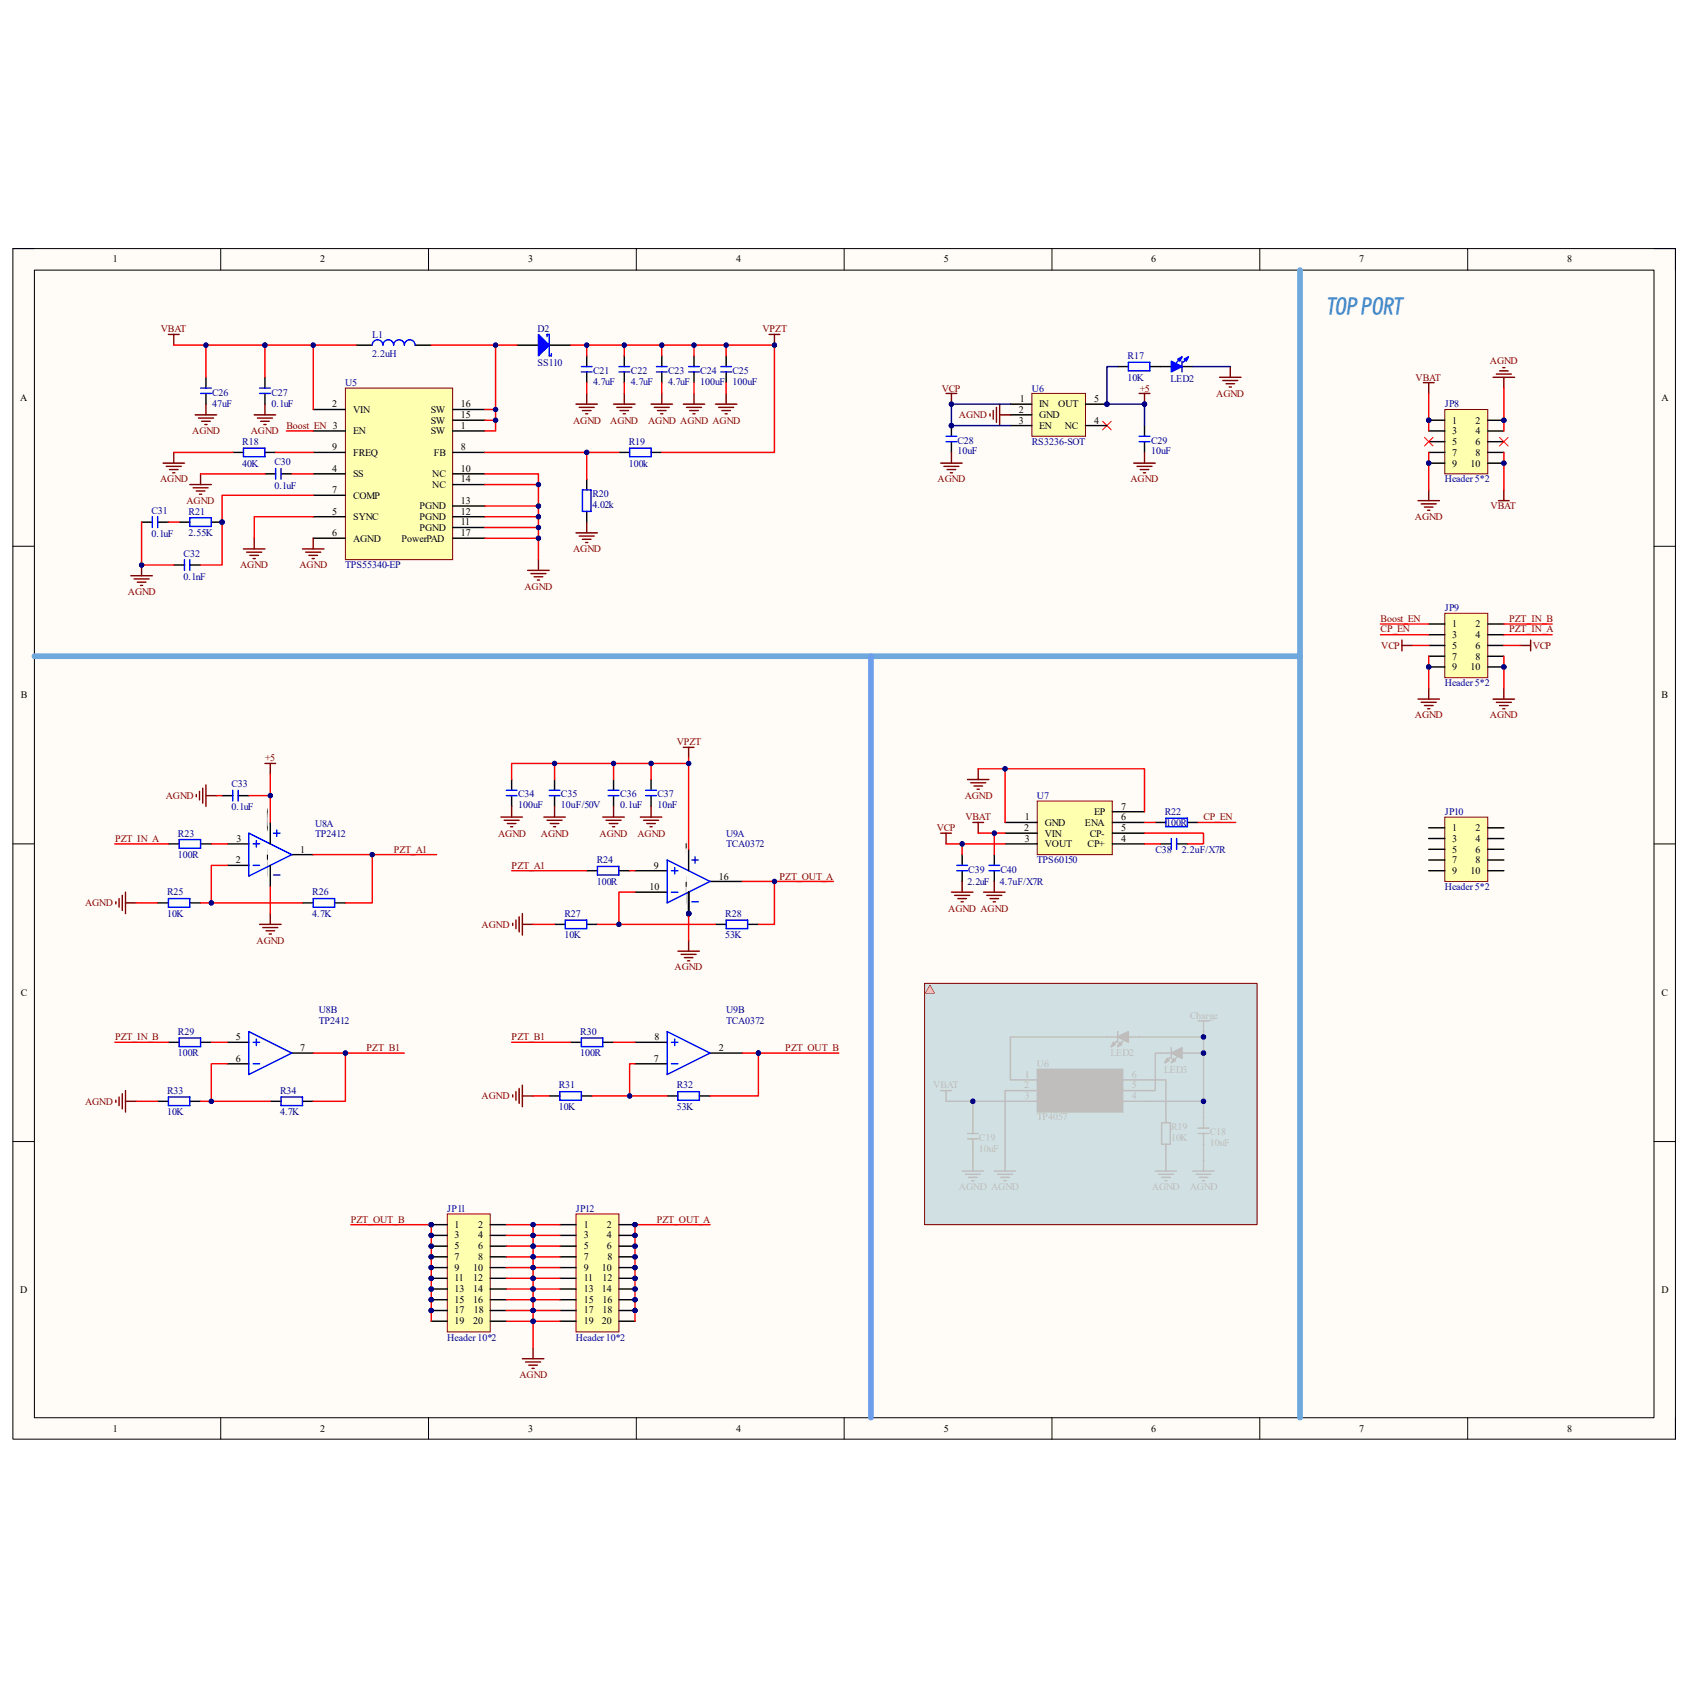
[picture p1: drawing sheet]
<svg xmlns="http://www.w3.org/2000/svg" width="100mm" height="100mm" viewBox="0 0 100 100" stroke-linecap="round" stroke-linejoin="round" font-family="sans-serif">
<defs><g id="words">
<text font-size="1.3" fill="#3d85c6" x="78.6" y="18.6">TOPPORT</text>
<g font-size=".6">
<text x="6.7" y="15.5">1</text>
<text x="19" y="15.5">2</text>
<text x="31.3" y="15.5">3</text>
<text x="43.6" y="15.5">4</text>
<text x="55.9" y="15.5">5</text>
<text x="68.2" y="15.5">6</text>
<text x="80.5" y="15.5">7</text>
<text x="92.8" y="15.5">8</text>
<text x="1.2" y="23.7">A</text>
<text x="60.4" y="23.8">1</text>
<text x="64.8" y="23.8">5</text>
<text x="98.4" y="23.7">A</text>
<text x="19.7" y="24.1">2</text>
<text x="19.7" y="27.9">4</text>
<text x="19.7" y="29.2">7</text>
<text x="19.7" y="26.7">9</text>
<text x="20.9" y="24.5">VIN</text>
<text x="20.9" y="25.7">EN</text>
<text x="20.9" y="28.3">SS</text>
<text x="20.9" y="29.5">COMP</text>
<text x="20.9" y="27">FREQ</text>
<text x="25.5" y="25.7">SW</text>
<text x="25.5" y="25.1">SW</text>
<text x="25.5" y="24.5">SW</text>
<text x="25.6" y="28.3">NC</text>
<text x="25.6" y="28.9">NC</text>
<text x="25.7" y="27">FB</text>
<text x="27.3" y="25.4">1</text>
<text x="27.3" y="26.7">8</text>
<text x="27.3" y="27.9">10</text>
<text x="27.3" y="29.8">13</text>
<text x="27.3" y="28.6">14</text>
<text x="27.3" y="24.8">15</text>
<text x="27.3" y="24.1">16</text>
<text x="60.4" y="24.5">2</text>
<text x="60.4" y="25.1">3</text>
<text x="61.6" y="24.1">IN</text>
<text x="61.6" y="24.8">GND</text>
<text x="61.6" y="25.4">EN</text>
<text x="62.7" y="24.1">OUT</text>
<text x="63.1" y="25.4">NC</text>
<text x="64.8" y="25.1">4</text>
<text x="86" y="25.1">1</text>
<text x="86" y="25.7">3</text>
<text x="86" y="26.4">5</text>
<text x="86" y="27">7</text>
<text x="86" y="27.6">9</text>
<text x="87.1" y="27.6">10</text>
<text x="87.4" y="25.1">2</text>
<text x="87.4" y="25.7">4</text>
<text x="87.4" y="26.4">6</text>
<text x="87.4" y="27">8</text>
<text x="19.7" y="31.8">6</text>
<text x="19.7" y="30.5">5</text>
<text x="20.9" y="32.1">AGND</text>
<text x="20.9" y="30.8">SYNC</text>
<text x="23.8" y="32.1">PowerPAD</text>
<text x="24.8" y="31.5">PGND</text>
<text x="24.8" y="30.8">PGND</text>
<text x="24.8" y="30.2">PGND</text>
<text x="27.3" y="31.1">11</text>
<text x="27.3" y="30.5">12</text>
<text x="27.3" y="31.8">17</text>
<text x="1.2" y="41.4">B</text>
<text x="86" y="37.2">1</text>
<text x="86" y="37.8">3</text>
<text x="86" y="38.4">5</text>
<text x="86" y="39.1">7</text>
<text x="86" y="39.7">9</text>
<text x="87.1" y="39.7">10</text>
<text x="87.4" y="37.2">2</text>
<text x="87.4" y="37.8">4</text>
<text x="87.4" y="38.4">6</text>
<text x="87.4" y="39.1">8</text>
<text x="98.4" y="41.4">B</text>
<text x="66.4" y="48">7</text>
<text x="14" y="51.1">2</text>
<text x="14" y="49.9">3</text>
<text x="17.8" y="50.5">1</text>
<text x="38.5" y="52.7">10</text>
<text x="38.7" y="51.5">9</text>
<text x="42.6" y="52.1">16</text>
<text x="60.7" y="49.2">2</text>
<text x="60.7" y="48.6">1</text>
<text x="60.7" y="49.9">3</text>
<text x="61.9" y="48.9">GND</text>
<text x="61.9" y="49.6">VIN</text>
<text x="61.9" y="50.2">VOUT</text>
<text x="64.3" y="48.9">ENA</text>
<text x="64.4" y="50.2">CP+</text>
<text x="64.6" y="49.6">CP-</text>
<text x="64.8" y="48.3">EP</text>
<text x="66.4" y="48.6">6</text>
<text x="66.4" y="49.2">5</text>
<text x="66.4" y="49.9">4</text>
<text x="86" y="49.2">1</text>
<text x="86" y="49.9">3</text>
<text x="86" y="50.5">5</text>
<text x="86" y="51.1">7</text>
<text x="86" y="51.8">9</text>
<text x="87.1" y="51.8">10</text>
<text x="87.4" y="49.2">2</text>
<text x="87.4" y="49.9">4</text>
<text x="87.4" y="50.5">6</text>
<text x="87.4" y="51.1">8</text>
<text x="1.2" y="59">C</text>
<text x="98.4" y="59">C</text>
<text x="14" y="61.6">5</text>
<text x="14" y="62.9">6</text>
<text x="17.8" y="62.3">7</text>
<text x="38.7" y="62.9">7</text>
<text x="38.8" y="61.6">8</text>
<text x="42.6" y="62.3">2</text>
<text x="1.2" y="76.6">D</text>
<text x="26.9" y="72.7">1</text>
<text x="26.9" y="73.4">3</text>
<text x="26.9" y="74">5</text>
<text x="26.9" y="74.6">7</text>
<text x="26.9" y="75.3">9</text>
<text x="26.9" y="75.9">11</text>
<text x="26.9" y="76.5">13</text>
<text x="26.9" y="77.2">15</text>
<text x="26.9" y="77.8">17</text>
<text x="28" y="75.3">10</text>
<text x="28" y="75.9">12</text>
<text x="28" y="76.5">14</text>
<text x="28" y="77.2">16</text>
<text x="28.1" y="77.8">18</text>
<text x="28.3" y="72.7">2</text>
<text x="28.3" y="73.4">4</text>
<text x="28.3" y="74">6</text>
<text x="28.3" y="74.6">8</text>
<text x="34.6" y="72.7">1</text>
<text x="34.6" y="73.4">3</text>
<text x="34.6" y="74">5</text>
<text x="34.6" y="74.6">7</text>
<text x="34.6" y="75.3">9</text>
<text x="34.6" y="75.9">11</text>
<text x="34.6" y="76.5">13</text>
<text x="34.6" y="77.2">15</text>
<text x="34.6" y="77.8">17</text>
<text x="35.6" y="75.3">10</text>
<text x="35.6" y="76.5">14</text>
<text x="35.7" y="75.9">12</text>
<text x="35.7" y="77.2">16</text>
<text x="35.7" y="77.8">18</text>
<text x="35.9" y="72.7">2</text>
<text x="35.9" y="73.4">4</text>
<text x="35.9" y="74">6</text>
<text x="36" y="74.6">8</text>
<text x="98.4" y="76.6">D</text>
<text x="26.9" y="78.4">19</text>
<text x="28" y="78.4">20</text>
<text x="34.6" y="78.4">19</text>
<text x="35.6" y="78.4">20</text>
<text x="6.7" y="84.8">1</text>
<text x="19" y="84.8">2</text>
<text x="31.3" y="84.8">3</text>
<text x="43.6" y="84.8">4</text>
<text x="55.9" y="84.8">5</text>
<text x="68.2" y="84.8">6</text>
<text x="80.5" y="84.8">7</text>
<text x="92.8" y="84.8">8</text>
</g>
<g font-size=".6" fill="#800000">
<text x="9.5" y="19.7">VBAT</text>
<text x="45.2" y="19.7">VPZT</text>
<text x="55.8" y="23.2">VCP</text>
<text x="67.5" y="23.2">+5</text>
<text x="72.1" y="23.5">AGND</text>
<text x="83.9" y="22.6">VBAT</text>
<text x="88.3" y="21.6">AGND</text>
<text x="9.5" y="28.6">AGND</text>
<text x="11" y="29.8">AGND</text>
<text x="11.4" y="25.7">AGND</text>
<text x="14.9" y="25.7">AGND</text>
<text x="17" y="25.4">Boost_EN 3</text>
<text x="34" y="25.1">AGND</text>
<text x="36.2" y="25.1">AGND</text>
<text x="38.4" y="25.1">AGND AGND AGND</text>
<text x="55.5" y="28.6">AGND</text>
<text x="56.8" y="24.8">AGND</text>
<text x="67" y="28.6">AGND</text>
<text x="7.6" y="35.3">AGND</text>
<text x="14.2" y="33.7">AGND</text>
<text x="17.7" y="33.7">AGND</text>
<text x="31.1" y="34.9">AGND</text>
<text x="34" y="32.7">AGND</text>
<text x="83.8" y="30.8">AGND</text>
<text x="88.3" y="30.2">VBAT</text>
<text x="81.8" y="36.8">Boost_EN</text>
<text x="81.8" y="37.5">CP_EN</text>
<text x="81.8" y="38.4">VCP</text>
<text x="89.4" y="36.8">PZT_IN_B</text>
<text x="89.4" y="37.5">PZT_IN_A</text>
<text x="90.8" y="38.4">VCP</text>
<text x="9.8" y="47.3">AGND</text>
<text x="15.7" y="45.1">+5</text>
<text x="40.1" y="44.2">VPZT</text>
<text x="57.1" y="47.3">AGND</text>
<text x="83.8" y="42.5">AGND</text>
<text x="88.3" y="42.5">AGND</text>
<text x="5" y="53.7">AGND</text>
<text x="6.8" y="49.9">PZT_IN_A</text>
<text x="23.3" y="50.5">PZT_A1</text>
<text x="29.5" y="49.6">AGND</text>
<text x="30.3" y="51.5">PZT_A1</text>
<text x="32" y="49.6">AGND</text>
<text x="35.5" y="49.6">AGND</text>
<text x="37.8" y="49.6">AGND</text>
<text x="46.2" y="52.1">PZT_OUT_A</text>
<text x="55.5" y="49.2">VCP</text>
<text x="57.2" y="48.6">VBAT</text>
<text x="71.3" y="48.6">CP_EN</text>
<text x="15.2" y="55.9">AGND</text>
<text x="28.5" y="54.9">AGND</text>
<text x="40" y="57.5">AGND</text>
<text x="56.2" y="54">AGND AGND</text>
<text x="5" y="65.4">AGND</text>
<text x="6.8" y="61.6">PZT_IN_B</text>
<text x="21.7" y="62.3">PZT_B1</text>
<text x="28.5" y="65.1">AGND</text>
<text x="30.3" y="61.6">PZT_B1</text>
<text x="46.5" y="62.3">PZT_OUT_B</text>
<text x="20.8" y="72.4">PZT_OUT_B</text>
<text x="38.9" y="72.4">PZT_OUT_A</text>
<text x="30.8" y="81.7">AGND</text>
</g>
<g font-size=".6" fill="#000080">
<text x="12.6" y="23.5">C26</text>
<text x="16.1" y="23.5">C27</text>
<text x="20.4" y="22.9">U5</text>
<text x="22.1" y="20">L1</text>
<text x="22.1" y="21.2">2.2uH</text>
<text x="31.8" y="19.6">D2</text>
<text x="31.8" y="21.7">SS110</text>
<text x="35.1" y="22.2">C21</text>
<text x="35.1" y="22.8">4.7uF</text>
<text x="37.4" y="22.2">C22</text>
<text x="37.4" y="22.8">4.7uF</text>
<text x="39.6" y="22.2">C23</text>
<text x="39.6" y="22.8">4.7uF</text>
<text x="41.5" y="22.2">C24</text>
<text x="41.5" y="22.8">100uF</text>
<text x="43.4" y="22.2">C25</text>
<text x="43.4" y="22.8">100uF</text>
<text x="61.1" y="23.2">U6</text>
<text x="66.8" y="21.3">R17</text>
<text x="66.8" y="22.6">10K</text>
<text x="69.3" y="22.6">LED2</text>
<text x="12.6" y="24.1">47uF</text>
<text x="14.4" y="26.4">R18</text>
<text x="14.4" y="27.6">40K</text>
<text x="16.1" y="24.1">0.1uF</text>
<text x="16.3" y="27.6">C30</text>
<text x="16.3" y="29">0.1uF</text>
<text x="35.1" y="29.5">R20</text>
<text x="37.3" y="26.4">R19</text>
<text x="37.3" y="27.6">100k</text>
<text x="56.7" y="26.3">C28</text>
<text x="56.7" y="26.9">10uF</text>
<text x="61.1" y="26.4">RS3236-SOT</text>
<text x="68.2" y="26.3">C29</text>
<text x="68.2" y="26.9">10uF</text>
<text x="85.6" y="24.1">JP8</text>
<text x="85.6" y="28.6">Header5*2</text>
<text x="9" y="30.4">C31</text>
<text x="9" y="31.8">0.1uF</text>
<text x="10.9" y="33">C32</text>
<text x="10.9" y="34.4">0.1nF</text>
<text x="11.2" y="30.5">R21</text>
<text x="11.2" y="31.8">2.55K</text>
<text x="20.4" y="33.7">TPS55340-EP</text>
<text x="35.1" y="30.1">4.02k</text>
<text x="85.6" y="36.2">JP9</text>
<text x="85.6" y="40.6">Header5*2</text>
<text x="13.7" y="46.6">C33</text>
<text x="30.7" y="47.2">C34</text>
<text x="30.7" y="47.9">100uF</text>
<text x="33.2" y="47.2">C35</text>
<text x="33.2" y="47.9">10uF/50V</text>
<text x="36.7" y="47.2">C36</text>
<text x="36.7" y="47.9">0.1uF</text>
<text x="38.9" y="47.2">C37</text>
<text x="38.9" y="47.9">10nF</text>
<text x="61.4" y="47.3">U7</text>
<text x="9.9" y="53">R25</text>
<text x="10.5" y="49.6">R23</text>
<text x="10.5" y="50.8">100R</text>
<text x="13.7" y="48">0.1uF</text>
<text x="18.5" y="53">R26</text>
<text x="18.7" y="49">U8A</text>
<text x="18.7" y="49.6">TP2412</text>
<text x="35.3" y="51.1">R24</text>
<text x="35.3" y="52.4">100R</text>
<text x="43" y="49.6">U9A</text>
<text x="43" y="50.2">TCA0372</text>
<text x="57.3" y="52.4">2.2uF</text>
<text x="57.4" y="51.7">C39</text>
<text x="59.2" y="52.4">4.7uF/X7R</text>
<text x="59.3" y="51.7">C40</text>
<text x="61.4" y="51.1">TPS60150</text>
<text x="68.5" y="50.5">C38</text>
<text x="69" y="48.3">R22</text>
<text x="69.1" y="48.9">100R</text>
<text x="70" y="50.5">2.2uF/X7R</text>
<text x="85.6" y="48.3">JP10</text>
<text x="85.6" y="52.7">Header5*2</text>
<text x="9.9" y="54.3">10K</text>
<text x="18.5" y="54.3">4.7K</text>
<text x="33.4" y="54.3">R27</text>
<text x="33.4" y="55.6">10K</text>
<text x="43" y="54.3">R28</text>
<text x="43" y="55.6">53K</text>
<text x="9.9" y="64.8">R33</text>
<text x="10.5" y="61.3">R29</text>
<text x="10.5" y="62.6">100R</text>
<text x="16.6" y="64.8">R34</text>
<text x="18.9" y="60">U8B</text>
<text x="18.9" y="60.7">TP2412</text>
<text x="33.1" y="64.5">R31</text>
<text x="33.1" y="65.7">10K</text>
<text x="34.4" y="61.3">R30</text>
<text x="34.4" y="62.6">100R</text>
<text x="40.1" y="64.5">R32</text>
<text x="40.1" y="65.7">53K</text>
<text x="43" y="60">U9B</text>
<text x="43" y="60.7">TCA0372</text>
<text x="9.9" y="66.1">10K</text>
<text x="16.6" y="66.1">4.7K</text>
<text x="26.5" y="71.8">JP11</text>
<text x="34.1" y="71.8">JP12</text>
<text x="26.5" y="79.4">Header10*2</text>
<text x="34.1" y="79.4">Header10*2</text>
</g>
</g></defs>
<path d="M.8 14.7h98.5v70.6h-98.5z" fill-rule="evenodd" fill="#fffcf8"/>
<path d="M.8 14.7h98.5v70.6h-98.5z" fill="none" stroke="#000" stroke-width=".06"/>
<path d="M2 16h96v68h-96z" fill-rule="evenodd" fill="#fffcf8"/>
<g fill="none" stroke="#000" stroke-width=".06">
<path d="M.8 14.7h1.2M2 16h96v68h-96zM13.1 14.7v1.3M25.4 14.7v1.3M37.7 14.7v1.3M50 14.7v1.3M62.3 14.7v1.3M74.6 14.7v1.3M86.9 14.7v1.3M98 14.7h1.3v1.3M.8 32.4h1.2M98 32.4h1.3"/>
<path d="M.8 50h1.2M98 50h1.3M.8 67.6h1.2M98 67.6h1.3M13.1 84v1.3M25.4 84v1.3M37.7 84v1.3M50 84v1.3M62.3 84v1.3M74.6 84v1.3M86.9 84v1.3M99.3 84v1.3"/>
</g>
<path d="M54.8 58.3h19.7v14.3h-19.7z" fill-rule="evenodd" fill="#d0e0e3"/>
<path d="M20.5 23h6.3v10.2h-6.3z" fill-rule="evenodd" fill="#ffffb0"/>
<path d="M20.5 23h6.3v10.2h-6.3z" fill="none" stroke="#800000" stroke-width=".06"/>
<g fill="none" stroke="#000" stroke-width=".08">
<path d="M13.8 26.8h.6M15.7 28.1h.6M15.7 26.8h.6M16.7 28.1h.6M18.6 25.5h1.9M18.6 24.3h1.9M18.6 28.1h1.9M18.6 31.9h1.9M18.6 30.6h1.9M18.6 29.3h1.9M18.6 26.8h1.9M26.8 25.5h1.9"/>
<path d="M26.8 24.3h1.9M26.8 28.1h1.9M26.8 31.9h1.9M26.8 30.6h1.9M26.8 26.8h1.9M26.8 31.3h1.9M26.8 30h1.9M26.8 28.7h1.9M26.8 24.9h1.9M32.9 54.8h.6M34.8 54.8h.6M34.8 51.6h.6"/>
<path d="M36.7 51.6h.6M42.4 54.8h.6M44.3 54.8h.6M32.5 64.9h.7M33.8 61.7h.6M34.4 64.9h.7M35.7 61.7h.6M39.5 64.9h.7M41.4 64.9h.7"/>
</g>
<g fill="none" stroke="#800000" stroke-width=".08">
<path d="M10 19.8h.6M10.3 19.8v.6M9.7 27.4h1.2M9.9 27.6h.8M10 27.8h.5M10.2 28h.2M10.3 26.8v.6M11.2 28.7h1.3M11.4 28.9h.9M11.6 29.1h.5M11.8 29.3h.1M11.9 28.1v.6"/>
<path d="M14.4 32.5h1.3M14.6 32.7h.9M14.8 32.9h.5M15 33.1h.1M15.1 31.9v.6M31.3 33.8h1.2M31.5 34h.8M31.6 34.2h.6M31.8 34.4h.2M31.9 33.2v.6M30.4 54.7v.1M30.6 54.5v.5"/>
<path d="M30.8 54.3v.9M30.9 54.1v1.3M30.9 54.8h.7M40.2 56.3h1.2M40.4 56.5h.8M40.5 44.3h.6M40.5 56.7h.5M40.7 56.9h.2M40.8 44.3v.6M40.8 55.7v.6M30.4 64.9v.1M30.6 64.7v.5"/>
<path d="M30.8 64.5v.9M30.9 64.3v1.3M30.9 64.9h.7"/>
</g>
<path d="M14.4 26.5h1.3v.6h-1.3zM16.3 27.8v.6M16.7 27.8v.6M33.5 54.5h1.3v.5h-1.3zM35.4 51.3h1.3v.5h-1.3zM43 54.5h1.3v.5h-1.3zM33.2 64.7h1.2v.5h-1.2zM34.4 61.5h1.3v.5h-1.3zM40.2 64.7h1.2v.5h-1.2z" fill="none" stroke="#00f" stroke-width=".08"/>
<circle cx="13.2" cy="30.9" r=".13" fill="#000080"/>
<circle cx="13.2" cy="30.9" r=".13" fill="none" stroke="#000080" stroke-width=".06"/>
<path d="M12.5 30.9h.7" fill="none" stroke="#000" stroke-width=".08"/>
<circle cx="13.2" cy="30.9" r=".13" fill="#000080"/>
<circle cx="13.2" cy="30.9" r=".13" fill="none" stroke="#000080" stroke-width=".06"/>
<path d="M8.4 30.9h.6M9.3 30.9h.7M10.3 33.5h.6M10.6 30.9h.6M11.2 33.5h.7" fill="none" stroke="#000" stroke-width=".08"/>
<path d="M9 30.6v.7M9.3 30.6v.7M10.9 33.2v.6M11.2 30.7h1.3v.5h-1.3zM11.2 33.2v.6" fill="none" stroke="#00f" stroke-width=".08"/>
<path d="M7.8 34.1h1.2M7.9 34.3h.9M8.1 34.5h.5M8.3 34.7h.2M8.4 33.5v.6" fill="none" stroke="#800000" stroke-width=".08"/>
<circle cx="8.4" cy="33.5" r=".13" fill="#000080"/>
<circle cx="8.4" cy="33.5" r=".13" fill="none" stroke="#000080" stroke-width=".06"/>
<g fill="none" stroke="#800000" stroke-width=".08">
<path d="M45.6 19.8h.6M45.9 19.8v.6M11.6 24.6h1.2M11.8 24.8h.8M11.9 25h.6M12.1 25.1h.2M12.2 23.9v.7M15.1 24.6h1.2M15.3 24.8h.8M15.4 25h.5M15.6 25.1h.2M15.7 23.9v.7"/>
<path d="M17.9 32.5h1.3M18.1 32.7h.9M18.3 32.9h.5M18.5 33.1h.1M18.6 31.9v.6M34.1 23.9h1.3M34.3 24.1h.9M34.5 24.3h.5M34.7 24.5h.1M34.8 23.3v.6M36.3 23.9h1.3M36.5 24.1h.9"/>
<path d="M36.7 24.3h.5M36.9 24.5h.1M37 23.3v.6M38.6 23.9h1.2M38.8 24.1h.9M39 24.3h.5M39.1 24.5h.2M39.2 23.3v.6"/>
</g>
<path d="M12.2 22.4v.6M12.2 23.3v.6M15.7 22.4v.6M15.7 23.3v.6M21.1 20.4h1M24.6 20.4h.9M34.8 21.1v.6M34.8 22v.7M37 21.1v.6M37 22v.7M39.2 21.1v.6M39.2 22v.7" fill="none" stroke="#000" stroke-width=".08"/>
<path d="M11.9 23.3h.6M11.9 23h.6M15.4 23.3h.6M15.4 23h.6M22.1 20.4a.32 .32 0 0 1 .3-.3 .32 .32 0 0 1 .3 .3 .32 .32 0 0 1 .3-.3 .32 .32 0 0 1 .3 .3 .32 .32 0 0 1 .3-.3 .32 .32 0 0 1 .4 .3 .32 .32 0 0 1 .3-.3 .32 .32 0 0 1 .3 .3M34.4 22h.7M34.4 21.7h.7M36.7 22h.6M36.7 21.7h.6M38.9 22h.6M38.9 21.7h.6" fill="none" stroke="#00f" stroke-width=".08"/>
<circle cx="45.9" cy="20.4" r=".13" fill="#000080"/>
<circle cx="45.9" cy="20.4" r=".13" fill="none" stroke="#000080" stroke-width=".06"/>
<path d="M30.6 20.4h1.3M32.5 20.4h1.3M34.8 28.4v.6M34.8 30.3v.6M36.7 26.8h.6M38.6 26.8h.6" fill="none" stroke="#000" stroke-width=".08"/>
<path d="M34.5 29h.5v1.3h-.5zM37.3 26.5h1.3v.6h-1.3z" fill="none" stroke="#00f" stroke-width=".08"/>
<path d="M34.1 31.6h1.3M34.3 31.8h.9M34.5 31.9h.5M34.7 32.1h.1M34.8 30.9v.7" fill="none" stroke="#800000" stroke-width=".08"/>
<path d="M31.9 19.8l.6 .6-.6 .7z" fill="#00f"/>
<path d="M31.9 19.8l.6 .6-.6 .7zM32.4 19.9v-.1h.1v1.3h.2v-.1M10 53.2h1.2v.5h-1.2zM10.6 49.7h1.3v.5h-1.3zM18.6 53.2h1.2v.5h-1.2zM39.5 61.1l2.6 1.3-2.6 1.3zM39.8 63h.4M39.8 61.7h.4M40 61.6v.3" fill="none" stroke="#00f" stroke-width=".08"/>
<path d="M6.9 53.4v.2M7.1 53.2v.5M7.2 53v.9M7.4 52.9v1.2M7.4 53.5h.7M15.4 54.8h1.3M15.6 55h.9M15.7 45.2h.6M15.8 55.1h.5M15.9 55.3h.2M16 45.2v.7M16 54.1v.7" fill="none" stroke="#800000" stroke-width=".08"/>
<path d="M9.3 53.5h.7M10 50h.6M11.2 53.5h.7M11.9 50h.6M17.9 53.5h.7M19.8 53.5h.7M37.6 61.7h1.9M37.6 63h1.9M42.1 62.4h1.9" fill="none" stroke="#000" stroke-width=".08"/>
<circle cx="40.8" cy="54.1" r=".13" fill="#000080"/>
<circle cx="40.8" cy="54.1" r=".13" fill="none" stroke="#000080" stroke-width=".06"/>
<circle cx="40.8" cy="54.1" r=".13" fill="#000080"/>
<circle cx="40.8" cy="54.1" r=".13" fill="none" stroke="#000080" stroke-width=".06"/>
<circle cx="40.8" cy="54.1" r=".13" fill="#000080"/>
<circle cx="40.8" cy="54.1" r=".13" fill="none" stroke="#000080" stroke-width=".06"/>
<circle cx="40.8" cy="54.1" r=".13" fill="#000080"/>
<circle cx="40.8" cy="54.1" r=".13" fill="none" stroke="#000080" stroke-width=".06"/>
<path d="M37.6 51.6h1.9M37.6 52.9h1.9M40.8 50.3v1.3M40.8 52.9v1.2M42.1 52.2h1.9" fill="none" stroke="#000" stroke-width=".08"/>
<path d="M39.5 50.9l2.6 1.3-2.6 1.3zM39.8 52.9h.4M39.8 51.6h.4M40 51.4v.4" fill="none" stroke="#00f" stroke-width=".08"/>
<circle cx="40.8" cy="54.1" r=".13" fill="#000080"/>
<circle cx="40.8" cy="54.1" r=".13" fill="none" stroke="#000080" stroke-width=".06"/>
<path d="M41 50.9h.4M41 53.4h.4M41.2 50.8v.3" fill="none" stroke="#00f" stroke-width=".08"/>
<path d="M40.8 52.9v1.2" fill="none" stroke="#000" stroke-width=".08"/>
<circle cx="40.8" cy="54.1" r=".13" fill="#000080"/>
<circle cx="40.8" cy="54.1" r=".13" fill="none" stroke="#000080" stroke-width=".06"/>
<path d="M40.8 52.9v1.2" fill="none" stroke="#000" stroke-width=".08"/>
<circle cx="40.8" cy="54.1" r=".13" fill="#000080"/>
<circle cx="40.8" cy="54.1" r=".13" fill="none" stroke="#000080" stroke-width=".06"/>
<path d="M40.8 52.9v1.2" fill="none" stroke="#000" stroke-width=".08"/>
<circle cx="40.8" cy="54.1" r=".13" fill="#000080"/>
<circle cx="40.8" cy="54.1" r=".13" fill="none" stroke="#000080" stroke-width=".06"/>
<g fill="none" stroke="#000" stroke-width=".08">
<path d="M13.2 47.1h.6M13.5 50h1.2M13.5 51.3h1.2M14.1 47.1h.6M16 48.7v1.3M16 51.3v1.2M17.3 50.6h1.3M32.9 46.2v.6M32.9 47.1v.7M36.3 46.2v.6M36.3 47.1v.7M38.6 46.2v.6"/>
<path d="M38.6 47.1v.7M9.3 65.2h.7M10 61.7h.6M11.2 65.2h.7M11.9 61.7h.6M13.5 61.7h1.2M13.5 63h1.2M16 65.2h.7M17.3 62.4h1.3M17.9 65.2h.7"/>
</g>
<g fill="none" stroke="#00f" stroke-width=".08">
<path d="M13.8 46.8v.7M14.1 46.8v.7M14.7 49.4l2.6 1.2-2.6 1.3zM15 51.3h.4M15 50h.4M15.2 49.8v.4M16.2 49.4h.4M16.2 51.8h.4M16.4 49.2v.3M32.5 47.1h.7M32.5 46.8h.7M36 47.1h.7"/>
<path d="M36 46.8h.7M38.3 47.1h.6M38.3 46.8h.6M10 65h1.2v.5h-1.2zM10.6 61.5h1.3v.5h-1.3zM14.7 61.1l2.6 1.3-2.6 1.3zM15 63h.4M15 61.7h.4M15.2 61.6v.3M16.7 65h1.2v.5h-1.2z"/>
</g>
<g fill="none" stroke="#800000" stroke-width=".08">
<path d="M11.6 47.1v.1M11.8 46.9v.5M12 46.7v.9M12.2 46.5v1.3M12.2 47.1h.6M32.2 48.4h1.3M32.4 48.6h.9M32.6 48.8h.5M32.8 49h.1M32.9 47.8v.6M35.7 48.4h1.3M35.9 48.6h.9"/>
<path d="M36.1 48.8h.5M36.3 49h.1M36.3 47.8v.6M37.9 48.4h1.3M38.1 48.6h.9M38.3 48.8h.5M38.5 49h.1M38.6 47.8v.6M6.9 65.2v.1M7.1 65v.5M7.2 64.8v.9M7.4 64.6v1.3"/>
<path d="M7.4 65.2h.7"/>
</g>
<circle cx="84.6" cy="24.9" r=".13" fill="#000080"/>
<circle cx="84.6" cy="24.9" r=".13" fill="none" stroke="#000080" stroke-width=".06"/>
<circle cx="89.1" cy="24.9" r=".13" fill="#000080"/>
<circle cx="89.1" cy="24.9" r=".13" fill="none" stroke="#000080" stroke-width=".06"/>
<circle cx="84.6" cy="27.4" r=".13" fill="#000080"/>
<circle cx="84.6" cy="27.4" r=".13" fill="none" stroke="#000080" stroke-width=".06"/>
<circle cx="89.1" cy="27.4" r=".13" fill="#000080"/>
<circle cx="89.1" cy="27.4" r=".13" fill="none" stroke="#000080" stroke-width=".06"/>
<path d="M85.6 24.3h2.5v3.8h-2.5z" fill-rule="evenodd" fill="#ffffb0"/>
<path d="M85.6 24.3h2.5v3.8h-2.5z" fill="none" stroke="#800000" stroke-width=".06"/>
<path d="M84.6 24.9h1" fill="none" stroke="#000" stroke-width=".08"/>
<circle cx="84.6" cy="24.9" r=".13" fill="#000080"/>
<circle cx="84.6" cy="24.9" r=".13" fill="none" stroke="#000080" stroke-width=".06"/>
<path d="M88.1 24.9h1" fill="none" stroke="#000" stroke-width=".08"/>
<circle cx="89.1" cy="24.9" r=".13" fill="#000080"/>
<circle cx="89.1" cy="24.9" r=".13" fill="none" stroke="#000080" stroke-width=".06"/>
<path d="M84.6 25.5h1M84.6 26.2h1M84.6 26.8h1M84.6 27.4h1M88.1 25.5h1M88.1 26.2h1M88.1 26.8h1" fill="none" stroke="#000" stroke-width=".08"/>
<circle cx="84.6" cy="27.4" r=".13" fill="#000080"/>
<circle cx="84.6" cy="27.4" r=".13" fill="none" stroke="#000080" stroke-width=".06"/>
<path d="M88.1 27.4h1" fill="none" stroke="#000" stroke-width=".08"/>
<circle cx="89.1" cy="27.4" r=".13" fill="#000080"/>
<circle cx="89.1" cy="27.4" r=".13" fill="none" stroke="#000080" stroke-width=".06"/>
<path d="M84.3 22.7h.7M84.6 22.7v.6" fill="none" stroke="#800000" stroke-width=".08"/>
<circle cx="56.4" cy="25.2" r=".13" fill="#000080"/>
<circle cx="56.4" cy="25.2" r=".13" fill="none" stroke="#000080" stroke-width=".06"/>
<path d="M56.4 25.2v.6" fill="none" stroke="#000" stroke-width=".08"/>
<circle cx="56.4" cy="25.2" r=".13" fill="#000080"/>
<circle cx="56.4" cy="25.2" r=".13" fill="none" stroke="#000080" stroke-width=".06"/>
<path d="M56.4 26.2v.6M66.2 21.7h.6M67.8 25.2v.6M67.8 26.2v.6M68.1 21.7h1.3M70 21.7h.7" fill="none" stroke="#000" stroke-width=".08"/>
<path d="M56 26.2h.7M56 25.8h.7M66.8 21.5h1.3v.5h-1.3zM67.5 26.2h.6M67.5 25.8h.6" fill="none" stroke="#00f" stroke-width=".08"/>
<path d="M65.3 25l.5 .5M65.8 25l-.5 .5" fill="none" stroke="#f00" stroke-width=".06"/>
<path d="M69.4 21.4l.6 .3-.6 .3z" fill="#00f"/>
<path d="M69.4 21.4l.6 .3-.6 .3zM70 21.1l-.3 .4M70.4 21.1l-.3 .4" fill="none" stroke="#00f" stroke-width=".08"/>
<path d="M69.8 21.3l.2-.2-.1 .3z" fill="#00f"/>
<path d="M69.8 21.3l.2-.2-.1 .3z" fill="none" stroke="#00f" stroke-width=".08"/>
<path d="M70.2 21.3l.2-.2-.1 .3z" fill="#00f"/>
<path d="M70 21.4v.6M70.2 21.3l.2-.2-.1 .3z" fill="none" stroke="#00f" stroke-width=".08"/>
<circle cx="65.6" cy="23.9" r=".13" fill="#000080"/>
<circle cx="65.6" cy="23.9" r=".13" fill="none" stroke="#000080" stroke-width=".06"/>
<path d="M61.1 23.3h3.2v2.5h-3.2z" fill-rule="evenodd" fill="#ffffb0"/>
<path d="M61.1 23.3h3.2v2.5h-3.2z" fill="none" stroke="#800000" stroke-width=".06"/>
<path d="M59.9 23.9h1.2M59.9 24.6h1.2M59.9 25.2h1.2M64.3 23.9h1.3M64.3 25.2h1.3" fill="none" stroke="#000" stroke-width=".08"/>
<circle cx="65.6" cy="23.9" r=".13" fill="#000080"/>
<circle cx="65.6" cy="23.9" r=".13" fill="none" stroke="#000080" stroke-width=".06"/>
<g fill="none" stroke="#800000" stroke-width=".08">
<path d="M55.7 27.4h1.3M55.9 27.6h.9M56.1 27.8h.5M56.3 28h.1M56.4 26.8v.6M58.7 24.5v.1M58.8 24.3v.5M59 24.1v.9M59.2 23.9v1.3M59.2 24.6h.7M67.2 27.4h1.2M67.4 27.6h.8"/>
<path d="M67.5 23.3h.6M67.5 27.8h.6M67.7 28h.2M67.8 23.3v.6M67.8 26.8v.6"/>
</g>
<circle cx="67.8" cy="23.9" r=".13" fill="#000080"/>
<circle cx="67.8" cy="23.9" r=".13" fill="none" stroke="#000080" stroke-width=".06"/>
<path d="M56 23.3h.7M56.4 23.3v.6" fill="none" stroke="#800000" stroke-width=".08"/>
<circle cx="56.4" cy="23.9" r=".13" fill="#000080"/>
<circle cx="56.4" cy="23.9" r=".13" fill="none" stroke="#000080" stroke-width=".06"/>
<path d="M61.4 47.5h4.5v3.1h-4.5z" fill-rule="evenodd" fill="#ffffb0"/>
<path d="M61.4 47.5h4.5v3.1h-4.5z" fill="none" stroke="#800000" stroke-width=".06"/>
<g fill="none" stroke="#000" stroke-width=".08">
<path d="M57 50.6v.7M57 51.6v.6M58.9 50.6v.7M58.9 51.6v.6M59.5 48.7h1.9M59.5 49.4h1.9M59.5 50h1.9M65.9 48.7h1.9M65.9 49.4h1.9M65.9 50h1.9M65.9 48.1h1.9M68.4 48.7h.7"/>
<path d="M68.8 50h.6M69.7 50h.6M70.3 48.7h.7"/>
</g>
<g fill="none" stroke="#800000" stroke-width=".08">
<path d="M72.2 22.4h1.3M72.4 22.5h.9M72.6 22.7h.5M72.8 22.9h.1M72.9 21.7v.7M55.7 49.4h.7M56 49.4v.6M56.4 52.9h1.2M56.6 53h.8M56.7 53.2h.6M56.9 53.4h.2M57 52.2v.7"/>
<path d="M57.3 46.2h1.3M57.5 46.4h.9M57.6 48.7h.7M57.7 46.6h.5M57.9 46.8h.1M58 45.5v.7M58 48.7v.7M58.3 52.9h1.2M58.5 53h.8M58.7 53.2h.5M58.8 53.4h.2M58.9 52.2v.7"/>
</g>
<path d="M56.7 51.6h.6M56.7 51.3h.6M58.6 51.6h.6M58.6 51.3h.6M69.1 48.5h1.2v.5h-1.2zM69.4 49.7v.6M69.7 49.7v.6" fill="none" stroke="#00f" stroke-width=".08"/>
<path d="M61.4 63.3h5.1v2.6h-5.1z" fill-rule="evenodd" fill="#bfbebc"/>
<path d="M61.4 63.3h5.1v2.6h-5.1z" fill="none" stroke="#bfbebc" stroke-width=".06"/>
<g fill="none" stroke="#bfbebc" stroke-width=".08">
<path d="M55.7 64.6h.7M56 64.6v.6M57 69.4h1.3M57.2 69.6h.9M57.3 67.5h.7M57.3 67.2h.7M57.4 69.8h.5M57.6 69.9h.1M57.6 66.5v.7M57.6 67.5v.6M57.6 68.7v.7M60.2 64h1.2"/>
<path d="M60.2 64.6h1.2M60.2 65.2h1.2M61.9 63.7h1.6M64.2 64.3h1.9M65.6 61.4h.6M66.5 64h1.3M66.5 64.6h1.3M66.5 65.2h1.3M66.8 61.4h.7M68.4 69.4h1.3M68.6 69.6h.9M68.8 69.8h.5"/>
<path d="M68.8 66.5h.5v1.3h-.5zM69 69.9h.1M69.1 65.9v.6M69.1 67.8v.6M69.1 68.7v.7M70.7 69.4h1.2M70.9 69.6h.8M71 67.2h.6M71 66.8h.6M71 60.5h.6M71 69.8h.6M71.2 69.9h.2"/>
<path d="M71.3 60.5v.6M71.3 66.2v.6M71.3 67.2v.6M71.3 68.7v.7"/>
</g>
<path d="M66.2 61.4l.6-.3v.6z" fill="#bfbebc"/>
<path d="M66.1 61.7l-.3 .3M66.2 61.4l.6-.3v.6zM66.5 61.7l-.3 .3" fill="none" stroke="#bfbebc" stroke-width=".08"/>
<path d="M66.3 61.7l.2 .2-.3 .1z" fill="#bfbebc"/>
<path d="M66.3 61.7l.2 .2-.3 .1z" fill="none" stroke="#bfbebc" stroke-width=".08"/>
<path d="M66 61.7l.1 .2-.3 .1z" fill="#bfbebc"/>
<path d="M66 61.7l.1 .2-.3 .1zM66.2 61.1v.6M68.8 62.4h.6M70 62.4h.7" fill="none" stroke="#bfbebc" stroke-width=".08"/>
<path d="M69.4 62.4l.6-.3v.6z" fill="#bfbebc"/>
<path d="M69.3 62.6l-.3 .4M69.4 62.4l.6-.3v.6zM69.7 62.6l-.3 .4" fill="none" stroke="#bfbebc" stroke-width=".08"/>
<path d="M69.5 62.7l.1 .1-.2 .2z" fill="#bfbebc"/>
<path d="M69.5 62.7l.1 .1-.2 .2z" fill="none" stroke="#bfbebc" stroke-width=".08"/>
<path d="M69.1 62.7l.2 .1-.3 .2z" fill="#bfbebc"/>
<path d="M58.9 69.4h1.3M59.1 69.6h.9M59.3 69.8h.5M59.5 69.9h.1M59.5 68.7v.7M69.1 62.7l.2 .1-.3 .2zM69.4 62.1v.6" fill="none" stroke="#bfbebc" stroke-width=".08"/>
<circle cx="84.6" cy="39.5" r=".13" fill="#000080"/>
<circle cx="84.6" cy="39.5" r=".13" fill="none" stroke="#000080" stroke-width=".06"/>
<circle cx="89.1" cy="39.5" r=".13" fill="#000080"/>
<circle cx="89.1" cy="39.5" r=".13" fill="none" stroke="#000080" stroke-width=".06"/>
<path d="M85.6 36.3h2.5v3.8h-2.5z" fill-rule="evenodd" fill="#ffffb0"/>
<path d="M85.6 36.3h2.5v3.8h-2.5z" fill="none" stroke="#800000" stroke-width=".06"/>
<path d="M84.6 37h1M84.6 37.6h1M84.6 38.2h1M84.6 38.9h1M84.6 39.5h1M88.1 37h1M88.1 37.6h1M88.1 38.2h1M88.1 38.9h1" fill="none" stroke="#000" stroke-width=".08"/>
<circle cx="84.6" cy="39.5" r=".13" fill="#000080"/>
<circle cx="84.6" cy="39.5" r=".13" fill="none" stroke="#000080" stroke-width=".06"/>
<path d="M88.1 39.5h1" fill="none" stroke="#000" stroke-width=".08"/>
<circle cx="89.1" cy="39.5" r=".13" fill="#000080"/>
<circle cx="89.1" cy="39.5" r=".13" fill="none" stroke="#000080" stroke-width=".06"/>
<g fill="none" stroke="#800000" stroke-width=".08">
<path d="M83.1 37.9v.7M83.1 38.2h.6M84 29.7h1.3M84.2 29.9h.9M84.4 30h.5M84.6 30.2h.1M84.6 29v.7M88.5 22.4h1.2M88.6 22.2h.9M88.8 29.7h.6M88.8 22h.5M89 21.8h.2"/>
<path d="M89.1 22.4v.6M89.1 29v.7M90 38.2h.7M90.7 37.9v.7"/>
</g>
<path d="M84.4 25.9l.5 .5M84.9 25.9l-.5 .5M88.8 25.9l.5 .5M89.3 25.9l-.5 .5" fill="none" stroke="#f00" stroke-width=".06"/>
<path d="M77 16v68M2 38.9h75" fill="none" stroke="#6fa8dc" stroke-width=".34"/>
<path d="M51.6 38.9v45.1" fill="none" stroke="#6d9eeb" stroke-width=".34"/>
<path d="M85.6 48.4h2.5v3.8h-2.5z" fill-rule="evenodd" fill="#ffffb0"/>
<path d="M85.6 48.4h2.5v3.8h-2.5z" fill="none" stroke="#800000" stroke-width=".06"/>
<g fill="none" stroke="#000" stroke-width=".08">
<path d="M41.1 21.1v.6M41.1 22v.7M43 21.1v.6M43 22v.7M30.3 46.2v.6M30.3 47.1v.7M84.6 49h1M84.6 49.7h1M84.6 50.3h1M84.6 50.9h1M84.6 51.6h1M88.1 49h1"/>
<path d="M88.1 49.7h1M88.1 50.3h1M88.1 50.9h1M88.1 51.6h1"/>
</g>
<g fill="none" stroke="#800000" stroke-width=".08">
<path d="M40.5 23.9h1.2M40.7 24.1h.9M40.9 24.3h.5M41 24.5h.2M41.1 23.3v.6M42.4 23.9h1.3M42.6 24.1h.9M42.8 24.3h.5M43 24.5h.1M43 23.3v.6M29.7 48.4h1.2M29.9 48.6h.9"/>
<path d="M30.1 48.8h.5M30.2 49h.2M30.3 47.8v.6M88.5 41.4h1.2M88.6 41.6h.9M88.8 41.8h.5M89 42h.2M89.1 40.8v.6"/>
</g>
<path d="M40.8 22h.6M40.8 21.7h.6M42.7 22h.6M42.7 21.7h.6M30 47.1h.6M30 46.8h.6" fill="none" stroke="#00f" stroke-width=".08"/>
<circle cx="25.5" cy="72.6" r=".13" fill="#000080"/>
<circle cx="25.5" cy="72.6" r=".13" fill="none" stroke="#000080" stroke-width=".06"/>
<circle cx="25.5" cy="73.2" r=".13" fill="#000080"/>
<circle cx="25.5" cy="73.2" r=".13" fill="none" stroke="#000080" stroke-width=".06"/>
<circle cx="25.5" cy="73.8" r=".13" fill="#000080"/>
<circle cx="25.5" cy="73.8" r=".13" fill="none" stroke="#000080" stroke-width=".06"/>
<circle cx="25.5" cy="74.5" r=".13" fill="#000080"/>
<circle cx="25.5" cy="74.5" r=".13" fill="none" stroke="#000080" stroke-width=".06"/>
<circle cx="25.5" cy="75.1" r=".13" fill="#000080"/>
<circle cx="25.5" cy="75.1" r=".13" fill="none" stroke="#000080" stroke-width=".06"/>
<circle cx="25.5" cy="75.7" r=".13" fill="#000080"/>
<circle cx="25.5" cy="75.7" r=".13" fill="none" stroke="#000080" stroke-width=".06"/>
<circle cx="25.5" cy="76.4" r=".13" fill="#000080"/>
<circle cx="25.5" cy="76.4" r=".13" fill="none" stroke="#000080" stroke-width=".06"/>
<circle cx="25.5" cy="77" r=".13" fill="#000080"/>
<circle cx="25.5" cy="77" r=".13" fill="none" stroke="#000080" stroke-width=".06"/>
<circle cx="25.5" cy="77.6" r=".13" fill="#000080"/>
<circle cx="25.5" cy="77.6" r=".13" fill="none" stroke="#000080" stroke-width=".06"/>
<path d="M26.5 71.9h2.5v7h-2.5z" fill-rule="evenodd" fill="#ffffb0"/>
<path d="M26.5 71.9h2.5v7h-2.5z" fill="none" stroke="#800000" stroke-width=".06"/>
<path d="M25.5 72.6h1" fill="none" stroke="#000" stroke-width=".08"/>
<circle cx="25.5" cy="72.6" r=".13" fill="#000080"/>
<circle cx="25.5" cy="72.6" r=".13" fill="none" stroke="#000080" stroke-width=".06"/>
<path d="M25.5 73.2h1M29 72.6h1" fill="none" stroke="#000" stroke-width=".08"/>
<circle cx="25.5" cy="73.2" r=".13" fill="#000080"/>
<circle cx="25.5" cy="73.2" r=".13" fill="none" stroke="#000080" stroke-width=".06"/>
<path d="M25.5 73.8h1M29 73.2h1" fill="none" stroke="#000" stroke-width=".08"/>
<circle cx="25.5" cy="73.8" r=".13" fill="#000080"/>
<circle cx="25.5" cy="73.8" r=".13" fill="none" stroke="#000080" stroke-width=".06"/>
<path d="M25.5 74.5h1M29 73.8h1" fill="none" stroke="#000" stroke-width=".08"/>
<circle cx="25.5" cy="74.5" r=".13" fill="#000080"/>
<circle cx="25.5" cy="74.5" r=".13" fill="none" stroke="#000080" stroke-width=".06"/>
<path d="M25.5 75.1h1M29 74.5h1" fill="none" stroke="#000" stroke-width=".08"/>
<circle cx="25.5" cy="75.1" r=".13" fill="#000080"/>
<circle cx="25.5" cy="75.1" r=".13" fill="none" stroke="#000080" stroke-width=".06"/>
<path d="M25.5 75.7h1M29 75.1h1" fill="none" stroke="#000" stroke-width=".08"/>
<circle cx="25.5" cy="75.7" r=".13" fill="#000080"/>
<circle cx="25.5" cy="75.7" r=".13" fill="none" stroke="#000080" stroke-width=".06"/>
<path d="M25.5 76.4h1M29 75.7h1" fill="none" stroke="#000" stroke-width=".08"/>
<circle cx="25.5" cy="76.4" r=".13" fill="#000080"/>
<circle cx="25.5" cy="76.4" r=".13" fill="none" stroke="#000080" stroke-width=".06"/>
<path d="M25.5 77h1M29 76.4h1" fill="none" stroke="#000" stroke-width=".08"/>
<circle cx="25.5" cy="77" r=".13" fill="#000080"/>
<circle cx="25.5" cy="77" r=".13" fill="none" stroke="#000080" stroke-width=".06"/>
<path d="M25.5 77.6h1M29 77h1" fill="none" stroke="#000" stroke-width=".08"/>
<circle cx="25.5" cy="77.6" r=".13" fill="#000080"/>
<circle cx="25.5" cy="77.6" r=".13" fill="none" stroke="#000080" stroke-width=".06"/>
<path d="M25.5 78.3h1M29 77.6h1M29 78.3h1" fill="none" stroke="#000" stroke-width=".08"/>
<path d="M31.6 79.9v.6M30.9 80.5h1.3M31.1 80.7h.9M31.3 80.9h.5M31.5 81.1h.1" fill="none" stroke="#800000" stroke-width=".08"/>
<circle cx="37.6" cy="72.6" r=".13" fill="#000080"/>
<circle cx="37.6" cy="72.6" r=".13" fill="none" stroke="#000080" stroke-width=".06"/>
<circle cx="37.6" cy="73.2" r=".13" fill="#000080"/>
<circle cx="37.6" cy="73.2" r=".13" fill="none" stroke="#000080" stroke-width=".06"/>
<circle cx="37.6" cy="73.8" r=".13" fill="#000080"/>
<circle cx="37.6" cy="73.8" r=".13" fill="none" stroke="#000080" stroke-width=".06"/>
<circle cx="37.6" cy="74.5" r=".13" fill="#000080"/>
<circle cx="37.6" cy="74.5" r=".13" fill="none" stroke="#000080" stroke-width=".06"/>
<circle cx="37.6" cy="75.1" r=".13" fill="#000080"/>
<circle cx="37.6" cy="75.1" r=".13" fill="none" stroke="#000080" stroke-width=".06"/>
<circle cx="37.6" cy="75.7" r=".13" fill="#000080"/>
<circle cx="37.6" cy="75.7" r=".13" fill="none" stroke="#000080" stroke-width=".06"/>
<circle cx="37.6" cy="76.4" r=".13" fill="#000080"/>
<circle cx="37.6" cy="76.4" r=".13" fill="none" stroke="#000080" stroke-width=".06"/>
<circle cx="37.6" cy="77" r=".13" fill="#000080"/>
<circle cx="37.6" cy="77" r=".13" fill="none" stroke="#000080" stroke-width=".06"/>
<circle cx="37.6" cy="77.6" r=".13" fill="#000080"/>
<circle cx="37.6" cy="77.6" r=".13" fill="none" stroke="#000080" stroke-width=".06"/>
<path d="M34.1 71.9h2.6v7h-2.6z" fill-rule="evenodd" fill="#ffffb0"/>
<path d="M34.1 71.9h2.6v7h-2.6z" fill="none" stroke="#800000" stroke-width=".06"/>
<path d="M33.2 72.6h.9M36.7 72.6h.9" fill="none" stroke="#000" stroke-width=".08"/>
<circle cx="37.6" cy="72.6" r=".13" fill="#000080"/>
<circle cx="37.6" cy="72.6" r=".13" fill="none" stroke="#000080" stroke-width=".06"/>
<path d="M33.2 73.2h.9M36.7 73.2h.9" fill="none" stroke="#000" stroke-width=".08"/>
<circle cx="37.6" cy="73.2" r=".13" fill="#000080"/>
<circle cx="37.6" cy="73.2" r=".13" fill="none" stroke="#000080" stroke-width=".06"/>
<path d="M33.2 73.8h.9M36.7 73.8h.9" fill="none" stroke="#000" stroke-width=".08"/>
<circle cx="37.6" cy="73.8" r=".13" fill="#000080"/>
<circle cx="37.6" cy="73.8" r=".13" fill="none" stroke="#000080" stroke-width=".06"/>
<path d="M33.2 74.5h.9M36.7 74.5h.9" fill="none" stroke="#000" stroke-width=".08"/>
<circle cx="37.6" cy="74.5" r=".13" fill="#000080"/>
<circle cx="37.6" cy="74.5" r=".13" fill="none" stroke="#000080" stroke-width=".06"/>
<path d="M33.2 75.1h.9M36.7 75.1h.9" fill="none" stroke="#000" stroke-width=".08"/>
<circle cx="37.6" cy="75.1" r=".13" fill="#000080"/>
<circle cx="37.6" cy="75.1" r=".13" fill="none" stroke="#000080" stroke-width=".06"/>
<path d="M33.2 75.7h.9M36.7 75.7h.9" fill="none" stroke="#000" stroke-width=".08"/>
<circle cx="37.6" cy="75.7" r=".13" fill="#000080"/>
<circle cx="37.6" cy="75.7" r=".13" fill="none" stroke="#000080" stroke-width=".06"/>
<path d="M33.2 76.4h.9M36.7 76.4h.9" fill="none" stroke="#000" stroke-width=".08"/>
<circle cx="37.6" cy="76.4" r=".13" fill="#000080"/>
<circle cx="37.6" cy="76.4" r=".13" fill="none" stroke="#000080" stroke-width=".06"/>
<path d="M33.2 77h.9M36.7 77h.9" fill="none" stroke="#000" stroke-width=".08"/>
<circle cx="37.6" cy="77" r=".13" fill="#000080"/>
<circle cx="37.6" cy="77" r=".13" fill="none" stroke="#000080" stroke-width=".06"/>
<path d="M33.2 77.6h.9M36.7 77.6h.9" fill="none" stroke="#000" stroke-width=".08"/>
<circle cx="37.6" cy="77.6" r=".13" fill="#000080"/>
<circle cx="37.6" cy="77.6" r=".13" fill="none" stroke="#000080" stroke-width=".06"/>
<path d="M33.2 78.3h.9M36.7 78.3h.9" fill="none" stroke="#000" stroke-width=".08"/>
<path d="M84 41.4h1.3M84.2 41.6h.9M84.4 41.8h.5M84.6 42h.1M84.6 40.8v.6" fill="none" stroke="#800000" stroke-width=".08"/>
<path d="M30.3 51.6h4.5M31.6 54.8h1.3M37.3 51.6h.3M44.9 62.4h4.8" fill="none" stroke="#f00" stroke-width=".08"/>
<circle cx="44.9" cy="62.4" r=".13" fill="#000080"/>
<circle cx="44.9" cy="62.4" r=".13" fill="none" stroke="#000080" stroke-width=".06"/>
<path d="M30.3 61.7h3.5M31.6 64.9h.9M44.9 62.4v2.5h-2.8" fill="none" stroke="#f00" stroke-width=".08"/>
<circle cx="44.9" cy="62.4" r=".13" fill="#000080"/>
<circle cx="44.9" cy="62.4" r=".13" fill="none" stroke="#000080" stroke-width=".06"/>
<path d="M36.3 61.7h1.3M44 62.4h.9" fill="none" stroke="#f00" stroke-width=".08"/>
<circle cx="44.9" cy="62.4" r=".13" fill="#000080"/>
<circle cx="44.9" cy="62.4" r=".13" fill="none" stroke="#000080" stroke-width=".06"/>
<path d="M18.6 30.6h-3.5v1.3M28.7 31.3h3.2" fill="none" stroke="#f00" stroke-width=".08"/>
<circle cx="31.9" cy="31.3" r=".13" fill="#000080"/>
<circle cx="31.9" cy="31.3" r=".13" fill="none" stroke="#000080" stroke-width=".06"/>
<path d="M28.7 30.6h3.2" fill="none" stroke="#f00" stroke-width=".08"/>
<circle cx="31.9" cy="30.6" r=".13" fill="#000080"/>
<circle cx="31.9" cy="30.6" r=".13" fill="none" stroke="#000080" stroke-width=".06"/>
<path d="M28.7 31.9h3.2" fill="none" stroke="#f00" stroke-width=".08"/>
<circle cx="31.9" cy="31.9" r=".13" fill="#000080"/>
<circle cx="31.9" cy="31.9" r=".13" fill="none" stroke="#000080" stroke-width=".06"/>
<path d="M10.3 26.8h3.5M11.9 28.1h3.8M16.3 26.8h2.3M17.3 28.1h1.3M18.6 29.3h-5.4v1.6" fill="none" stroke="#f00" stroke-width=".08"/>
<circle cx="13.2" cy="30.9" r=".13" fill="#000080"/>
<circle cx="13.2" cy="30.9" r=".13" fill="none" stroke="#000080" stroke-width=".06"/>
<path d="M8.4 30.9v2.6h1.9M10 30.9h.6" fill="none" stroke="#f00" stroke-width=".08"/>
<circle cx="8.4" cy="33.5" r=".13" fill="#000080"/>
<circle cx="8.4" cy="33.5" r=".13" fill="none" stroke="#000080" stroke-width=".06"/>
<path d="M13.2 30.9v2.6h-1.3" fill="none" stroke="#f00" stroke-width=".08"/>
<circle cx="13.2" cy="30.9" r=".13" fill="#000080"/>
<circle cx="13.2" cy="30.9" r=".13" fill="none" stroke="#000080" stroke-width=".06"/>
<path d="M15.7 20.4v2" fill="none" stroke="#f00" stroke-width=".08"/>
<circle cx="15.7" cy="20.4" r=".13" fill="#000080"/>
<circle cx="15.7" cy="20.4" r=".13" fill="none" stroke="#000080" stroke-width=".06"/>
<path d="M12.2 20.4v2" fill="none" stroke="#f00" stroke-width=".08"/>
<circle cx="12.2" cy="20.4" r=".13" fill="#000080"/>
<circle cx="12.2" cy="20.4" r=".13" fill="none" stroke="#000080" stroke-width=".06"/>
<path d="M18.6 20.4v3.9" fill="none" stroke="#f00" stroke-width=".08"/>
<circle cx="18.6" cy="20.4" r=".13" fill="#000080"/>
<circle cx="18.6" cy="20.4" r=".13" fill="none" stroke="#000080" stroke-width=".06"/>
<path d="M28.7 24.9h.7" fill="none" stroke="#f00" stroke-width=".08"/>
<circle cx="29.4" cy="24.9" r=".13" fill="#000080"/>
<circle cx="29.4" cy="24.9" r=".13" fill="none" stroke="#000080" stroke-width=".06"/>
<path d="M28.7 24.3h.7" fill="none" stroke="#f00" stroke-width=".08"/>
<circle cx="29.4" cy="24.3" r=".13" fill="#000080"/>
<circle cx="29.4" cy="24.3" r=".13" fill="none" stroke="#000080" stroke-width=".06"/>
<path d="M28.7 28.7h3.2" fill="none" stroke="#f00" stroke-width=".08"/>
<circle cx="31.9" cy="28.7" r=".13" fill="#000080"/>
<circle cx="31.9" cy="28.7" r=".13" fill="none" stroke="#000080" stroke-width=".06"/>
<path d="M34.8 20.4v.7M34.8 22.7v.6M37 22.7v.6M39.2 22.7v.6" fill="none" stroke="#f00" stroke-width=".08"/>
<circle cx="34.8" cy="20.4" r=".13" fill="#000080"/>
<circle cx="34.8" cy="20.4" r=".13" fill="none" stroke="#000080" stroke-width=".06"/>
<path d="M37 20.4v.7" fill="none" stroke="#f00" stroke-width=".08"/>
<circle cx="37" cy="20.4" r=".13" fill="#000080"/>
<circle cx="37" cy="20.4" r=".13" fill="none" stroke="#000080" stroke-width=".06"/>
<path d="M39.2 20.4v.7" fill="none" stroke="#f00" stroke-width=".08"/>
<circle cx="39.2" cy="20.4" r=".13" fill="#000080"/>
<circle cx="39.2" cy="20.4" r=".13" fill="none" stroke="#000080" stroke-width=".06"/>
<path d="M12.5 50h1M13.5 51.3h-1v2.2M16 52.5v1.6" fill="none" stroke="#f00" stroke-width=".08"/>
<circle cx="12.5" cy="53.5" r=".13" fill="#000080"/>
<circle cx="12.5" cy="53.5" r=".13" fill="none" stroke="#000080" stroke-width=".06"/>
<path d="M22.1 50.6v2.9h-1.6" fill="none" stroke="#f00" stroke-width=".08"/>
<circle cx="22.1" cy="50.6" r=".13" fill="#000080"/>
<circle cx="22.1" cy="50.6" r=".13" fill="none" stroke="#000080" stroke-width=".06"/>
<path d="M12.8 47.1h.4M14.7 47.1h1.3" fill="none" stroke="#f00" stroke-width=".08"/>
<circle cx="16" cy="47.1" r=".13" fill="#000080"/>
<circle cx="16" cy="47.1" r=".13" fill="none" stroke="#000080" stroke-width=".06"/>
<path d="M6.8 50h3.2M8.1 53.5h1.2M12.5 61.7h1M13.5 63h-1v2.2" fill="none" stroke="#f00" stroke-width=".08"/>
<circle cx="12.5" cy="65.2" r=".13" fill="#000080"/>
<circle cx="12.5" cy="65.2" r=".13" fill="none" stroke="#000080" stroke-width=".06"/>
<path d="M20.5 62.4v2.8h-1.9" fill="none" stroke="#f00" stroke-width=".08"/>
<circle cx="20.5" cy="62.4" r=".13" fill="#000080"/>
<circle cx="20.5" cy="62.4" r=".13" fill="none" stroke="#000080" stroke-width=".06"/>
<path d="M37.6 52.9h-.9v1.9M6.8 61.7h3.2M8.1 65.2h1.2" fill="none" stroke="#f00" stroke-width=".08"/>
<circle cx="36.7" cy="54.8" r=".13" fill="#000080"/>
<circle cx="36.7" cy="54.8" r=".13" fill="none" stroke="#000080" stroke-width=".06"/>
<path d="M45.9 52.2v2.6h-1" fill="none" stroke="#f00" stroke-width=".08"/>
<circle cx="45.9" cy="52.2" r=".13" fill="#000080"/>
<circle cx="45.9" cy="52.2" r=".13" fill="none" stroke="#000080" stroke-width=".06"/>
<path d="M40.8 54.1v1.6" fill="none" stroke="#f00" stroke-width=".08"/>
<circle cx="40.8" cy="54.1" r=".13" fill="#000080"/>
<circle cx="40.8" cy="54.1" r=".13" fill="none" stroke="#000080" stroke-width=".06"/>
<path d="M36.3 45.2v1" fill="none" stroke="#f00" stroke-width=".08"/>
<circle cx="36.3" cy="45.2" r=".13" fill="#000080"/>
<circle cx="36.3" cy="45.2" r=".13" fill="none" stroke="#000080" stroke-width=".06"/>
<path d="M38.6 45.2v1" fill="none" stroke="#f00" stroke-width=".08"/>
<circle cx="38.6" cy="45.2" r=".13" fill="#000080"/>
<circle cx="38.6" cy="45.2" r=".13" fill="none" stroke="#000080" stroke-width=".06"/>
<path d="M56.4 25.2h3.5" fill="none" stroke="#000080" stroke-width=".08"/>
<circle cx="56.4" cy="25.2" r=".13" fill="#000080"/>
<circle cx="56.4" cy="25.2" r=".13" fill="none" stroke="#000080" stroke-width=".06"/>
<path d="M59.9 23.9h-3.5v1.3" fill="none" stroke="#000080" stroke-width=".08"/>
<circle cx="56.4" cy="25.2" r=".13" fill="#000080"/>
<circle cx="56.4" cy="25.2" r=".13" fill="none" stroke="#000080" stroke-width=".06"/>
<circle cx="56.4" cy="23.9" r=".13" fill="#000080"/>
<circle cx="56.4" cy="23.9" r=".13" fill="none" stroke="#000080" stroke-width=".06"/>
<path d="M67.8 23.9v1.3M70.7 21.7h2.2" fill="none" stroke="#000080" stroke-width=".08"/>
<circle cx="67.8" cy="23.9" r=".13" fill="#000080"/>
<circle cx="67.8" cy="23.9" r=".13" fill="none" stroke="#000080" stroke-width=".06"/>
<path d="M66.2 21.7h-.6v2.2h2.2" fill="none" stroke="#000080" stroke-width=".08"/>
<circle cx="65.6" cy="23.9" r=".13" fill="#000080"/>
<circle cx="65.6" cy="23.9" r=".13" fill="none" stroke="#000080" stroke-width=".06"/>
<circle cx="67.8" cy="23.9" r=".13" fill="#000080"/>
<circle cx="67.8" cy="23.9" r=".13" fill="none" stroke="#000080" stroke-width=".06"/>
<path d="M58 45.5h1.5v3.2" fill="none" stroke="#f00" stroke-width=".08"/>
<circle cx="59.5" cy="45.5" r=".13" fill="#000080"/>
<circle cx="59.5" cy="45.5" r=".13" fill="none" stroke="#000080" stroke-width=".06"/>
<path d="M57 50v.6" fill="none" stroke="#f00" stroke-width=".08"/>
<circle cx="57" cy="50" r=".13" fill="#000080"/>
<circle cx="57" cy="50" r=".13" fill="none" stroke="#000080" stroke-width=".06"/>
<path d="M58.9 49.4v1.2" fill="none" stroke="#f00" stroke-width=".08"/>
<circle cx="58.9" cy="49.4" r=".13" fill="#000080"/>
<circle cx="58.9" cy="49.4" r=".13" fill="none" stroke="#000080" stroke-width=".06"/>
<path d="M59.5 45.5h8.3v2.6M67.8 49.4h3.5v.6h-1M67.8 50h1M67.8 48.7h.6M71 48.7h2.2" fill="none" stroke="#f00" stroke-width=".08"/>
<circle cx="59.5" cy="45.5" r=".13" fill="#000080"/>
<circle cx="59.5" cy="45.5" r=".13" fill="none" stroke="#000080" stroke-width=".06"/>
<path d="M67.5 61.4h3.8M67.8 64h1.3v1.9" fill="none" stroke="#bfbebc" stroke-width=".08"/>
<circle cx="71.3" cy="61.4" r=".13" fill="#000080"/>
<circle cx="71.3" cy="61.4" r=".13" fill="none" stroke="#000080" stroke-width=".06"/>
<path d="M69.1 68.4v.3M70.7 62.4h.6" fill="none" stroke="#bfbebc" stroke-width=".08"/>
<circle cx="71.3" cy="62.4" r=".13" fill="#000080"/>
<circle cx="71.3" cy="62.4" r=".13" fill="none" stroke="#000080" stroke-width=".06"/>
<path d="M57.6 65.2v1.3M57.6 68.1v.6M60.2 64.6h-.7v4.1M65.6 61.4h-5.7v2.6h.3M71.3 67.8v.9" fill="none" stroke="#bfbebc" stroke-width=".08"/>
<circle cx="57.6" cy="65.2" r=".13" fill="#000080"/>
<circle cx="57.6" cy="65.2" r=".13" fill="none" stroke="#000080" stroke-width=".06"/>
<path d="M68.8 62.4h-.4v2.2h-.6M71.3 65.2v1" fill="none" stroke="#bfbebc" stroke-width=".08"/>
<circle cx="71.3" cy="65.2" r=".13" fill="#000080"/>
<circle cx="71.3" cy="65.2" r=".13" fill="none" stroke="#000080" stroke-width=".06"/>
<path d="M84.6 23.3v2.2" fill="none" stroke="#f00" stroke-width=".08"/>
<circle cx="84.6" cy="24.9" r=".13" fill="#000080"/>
<circle cx="84.6" cy="24.9" r=".13" fill="none" stroke="#000080" stroke-width=".06"/>
<path d="M89.1 26.8v2.2" fill="none" stroke="#f00" stroke-width=".08"/>
<circle cx="89.1" cy="27.4" r=".13" fill="#000080"/>
<circle cx="89.1" cy="27.4" r=".13" fill="none" stroke="#000080" stroke-width=".06"/>
<path d="M83.7 38.2h.9M11.9 65.2h4.1" fill="none" stroke="#f00" stroke-width=".08"/>
<circle cx="12.5" cy="65.2" r=".13" fill="#000080"/>
<circle cx="12.5" cy="65.2" r=".13" fill="none" stroke="#000080" stroke-width=".06"/>
<path d="M11.9 53.5h6" fill="none" stroke="#f00" stroke-width=".08"/>
<circle cx="12.5" cy="53.5" r=".13" fill="#000080"/>
<circle cx="12.5" cy="53.5" r=".13" fill="none" stroke="#000080" stroke-width=".06"/>
<path d="M18.6 62.4h5.4" fill="none" stroke="#f00" stroke-width=".08"/>
<circle cx="20.5" cy="62.4" r=".13" fill="#000080"/>
<circle cx="20.5" cy="62.4" r=".13" fill="none" stroke="#000080" stroke-width=".06"/>
<path d="M18.6 50.6h7.3" fill="none" stroke="#f00" stroke-width=".08"/>
<circle cx="22.1" cy="50.6" r=".13" fill="#000080"/>
<circle cx="22.1" cy="50.6" r=".13" fill="none" stroke="#000080" stroke-width=".06"/>
<path d="M35.1 64.9h4.4" fill="none" stroke="#f00" stroke-width=".08"/>
<circle cx="37.3" cy="64.9" r=".13" fill="#000080"/>
<circle cx="37.3" cy="64.9" r=".13" fill="none" stroke="#000080" stroke-width=".06"/>
<path d="M35.4 54.8h7" fill="none" stroke="#f00" stroke-width=".08"/>
<circle cx="36.7" cy="54.8" r=".13" fill="#000080"/>
<circle cx="36.7" cy="54.8" r=".13" fill="none" stroke="#000080" stroke-width=".06"/>
<path d="M40.8 45.2h-7.9v1" fill="none" stroke="#f00" stroke-width=".08"/>
<circle cx="32.9" cy="45.2" r=".13" fill="#000080"/>
<circle cx="32.9" cy="45.2" r=".13" fill="none" stroke="#000080" stroke-width=".06"/>
<circle cx="36.3" cy="45.2" r=".13" fill="#000080"/>
<circle cx="36.3" cy="45.2" r=".13" fill="none" stroke="#000080" stroke-width=".06"/>
<circle cx="38.6" cy="45.2" r=".13" fill="#000080"/>
<circle cx="38.6" cy="45.2" r=".13" fill="none" stroke="#000080" stroke-width=".06"/>
<circle cx="40.8" cy="45.2" r=".13" fill="#000080"/>
<circle cx="40.8" cy="45.2" r=".13" fill="none" stroke="#000080" stroke-width=".06"/>
<path d="M44 52.2h5.4" fill="none" stroke="#f00" stroke-width=".08"/>
<circle cx="45.9" cy="52.2" r=".13" fill="#000080"/>
<circle cx="45.9" cy="52.2" r=".13" fill="none" stroke="#000080" stroke-width=".06"/>
<path d="M16 45.9v2.8" fill="none" stroke="#f00" stroke-width=".08"/>
<circle cx="16" cy="47.1" r=".13" fill="#000080"/>
<circle cx="16" cy="47.1" r=".13" fill="none" stroke="#000080" stroke-width=".06"/>
<path d="M40.8 44.9v5.4" fill="none" stroke="#f00" stroke-width=".08"/>
<circle cx="40.8" cy="45.2" r=".13" fill="#000080"/>
<circle cx="40.8" cy="45.2" r=".13" fill="none" stroke="#000080" stroke-width=".06"/>
<path d="M89.1 23v2.5M89.1 38.2h.9" fill="none" stroke="#f00" stroke-width=".08"/>
<circle cx="89.1" cy="24.9" r=".13" fill="#000080"/>
<circle cx="89.1" cy="24.9" r=".13" fill="none" stroke="#000080" stroke-width=".06"/>
<path d="M84.6 26.8v2.2" fill="none" stroke="#f00" stroke-width=".08"/>
<circle cx="84.6" cy="27.4" r=".13" fill="#000080"/>
<circle cx="84.6" cy="27.4" r=".13" fill="none" stroke="#000080" stroke-width=".06"/>
<path d="M89.1 38.9v1.9M89.1 37h2.8M89.1 37.6h2.8" fill="none" stroke="#f00" stroke-width=".08"/>
<circle cx="89.1" cy="39.5" r=".13" fill="#000080"/>
<circle cx="89.1" cy="39.5" r=".13" fill="none" stroke="#000080" stroke-width=".06"/>
<path d="M37.6 63h-.3v1.9" fill="none" stroke="#f00" stroke-width=".08"/>
<circle cx="37.3" cy="64.9" r=".13" fill="#000080"/>
<circle cx="37.3" cy="64.9" r=".13" fill="none" stroke="#000080" stroke-width=".06"/>
<path d="M34.8 26.8v1.6" fill="none" stroke="#f00" stroke-width=".08"/>
<circle cx="34.8" cy="26.8" r=".13" fill="#000080"/>
<circle cx="34.8" cy="26.8" r=".13" fill="none" stroke="#000080" stroke-width=".06"/>
<path d="M41.1 20.4v.7M41.1 22.7v.6" fill="none" stroke="#f00" stroke-width=".08"/>
<circle cx="41.1" cy="20.4" r=".13" fill="#000080"/>
<circle cx="41.1" cy="20.4" r=".13" fill="none" stroke="#000080" stroke-width=".06"/>
<path d="M43 20.4v.7M43 22.7v.6" fill="none" stroke="#f00" stroke-width=".08"/>
<circle cx="43" cy="20.4" r=".13" fill="#000080"/>
<circle cx="43" cy="20.4" r=".13" fill="none" stroke="#000080" stroke-width=".06"/>
<path d="M10.3 20.4h5.4" fill="none" stroke="#f00" stroke-width=".08"/>
<circle cx="12.2" cy="20.4" r=".13" fill="#000080"/>
<circle cx="12.2" cy="20.4" r=".13" fill="none" stroke="#000080" stroke-width=".06"/>
<circle cx="15.7" cy="20.4" r=".13" fill="#000080"/>
<circle cx="15.7" cy="20.4" r=".13" fill="none" stroke="#000080" stroke-width=".06"/>
<path d="M15.7 20.4h5.4" fill="none" stroke="#f00" stroke-width=".08"/>
<circle cx="15.7" cy="20.4" r=".13" fill="#000080"/>
<circle cx="15.7" cy="20.4" r=".13" fill="none" stroke="#000080" stroke-width=".06"/>
<circle cx="18.6" cy="20.4" r=".13" fill="#000080"/>
<circle cx="18.6" cy="20.4" r=".13" fill="none" stroke="#000080" stroke-width=".06"/>
<path d="M25.5 20.4h5.1" fill="none" stroke="#f00" stroke-width=".08"/>
<circle cx="29.4" cy="20.4" r=".13" fill="#000080"/>
<circle cx="29.4" cy="20.4" r=".13" fill="none" stroke="#000080" stroke-width=".06"/>
<path d="M28.7 30h3.2v3.2" fill="none" stroke="#f00" stroke-width=".08"/>
<circle cx="31.9" cy="31.9" r=".13" fill="#000080"/>
<circle cx="31.9" cy="31.9" r=".13" fill="none" stroke="#000080" stroke-width=".06"/>
<circle cx="31.9" cy="31.3" r=".13" fill="#000080"/>
<circle cx="31.9" cy="31.3" r=".13" fill="none" stroke="#000080" stroke-width=".06"/>
<circle cx="31.9" cy="30.6" r=".13" fill="#000080"/>
<circle cx="31.9" cy="30.6" r=".13" fill="none" stroke="#000080" stroke-width=".06"/>
<circle cx="31.9" cy="30" r=".13" fill="#000080"/>
<circle cx="31.9" cy="30" r=".13" fill="none" stroke="#000080" stroke-width=".06"/>
<path d="M28.7 28.1h3.2v1.9" fill="none" stroke="#f00" stroke-width=".08"/>
<circle cx="31.9" cy="28.7" r=".13" fill="#000080"/>
<circle cx="31.9" cy="28.7" r=".13" fill="none" stroke="#000080" stroke-width=".06"/>
<circle cx="31.9" cy="30" r=".13" fill="#000080"/>
<circle cx="31.9" cy="30" r=".13" fill="none" stroke="#000080" stroke-width=".06"/>
<path d="M28.7 26.8h8" fill="none" stroke="#f00" stroke-width=".08"/>
<circle cx="34.8" cy="26.8" r=".13" fill="#000080"/>
<circle cx="34.8" cy="26.8" r=".13" fill="none" stroke="#000080" stroke-width=".06"/>
<path d="M29.4 20.4v5.1h-.7" fill="none" stroke="#f00" stroke-width=".08"/>
<circle cx="29.4" cy="20.4" r=".13" fill="#000080"/>
<circle cx="29.4" cy="20.4" r=".13" fill="none" stroke="#000080" stroke-width=".06"/>
<circle cx="29.4" cy="24.3" r=".13" fill="#000080"/>
<circle cx="29.4" cy="24.3" r=".13" fill="none" stroke="#000080" stroke-width=".06"/>
<circle cx="29.4" cy="24.9" r=".13" fill="#000080"/>
<circle cx="29.4" cy="24.9" r=".13" fill="none" stroke="#000080" stroke-width=".06"/>
<path d="M33.8 20.4h12.1v6.4h-6.7" fill="none" stroke="#f00" stroke-width=".08"/>
<circle cx="34.8" cy="20.4" r=".13" fill="#000080"/>
<circle cx="34.8" cy="20.4" r=".13" fill="none" stroke="#000080" stroke-width=".06"/>
<circle cx="37" cy="20.4" r=".13" fill="#000080"/>
<circle cx="37" cy="20.4" r=".13" fill="none" stroke="#000080" stroke-width=".06"/>
<circle cx="39.2" cy="20.4" r=".13" fill="#000080"/>
<circle cx="39.2" cy="20.4" r=".13" fill="none" stroke="#000080" stroke-width=".06"/>
<circle cx="41.1" cy="20.4" r=".13" fill="#000080"/>
<circle cx="41.1" cy="20.4" r=".13" fill="none" stroke="#000080" stroke-width=".06"/>
<circle cx="43" cy="20.4" r=".13" fill="#000080"/>
<circle cx="43" cy="20.4" r=".13" fill="none" stroke="#000080" stroke-width=".06"/>
<circle cx="45.9" cy="20.4" r=".13" fill="#000080"/>
<circle cx="45.9" cy="20.4" r=".13" fill="none" stroke="#000080" stroke-width=".06"/>
<path d="M32.9 45.2h-2.6v1" fill="none" stroke="#f00" stroke-width=".08"/>
<circle cx="32.9" cy="45.2" r=".13" fill="#000080"/>
<circle cx="32.9" cy="45.2" r=".13" fill="none" stroke="#000080" stroke-width=".06"/>
<path d="M17 25.5h1.6M81.8 37h2.8M30 73.2h3.2" fill="none" stroke="#f00" stroke-width=".08"/>
<circle cx="31.6" cy="73.2" r=".13" fill="#000080"/>
<circle cx="31.6" cy="73.2" r=".13" fill="none" stroke="#000080" stroke-width=".06"/>
<path d="M30 73.8h3.2" fill="none" stroke="#f00" stroke-width=".08"/>
<circle cx="31.6" cy="73.8" r=".13" fill="#000080"/>
<circle cx="31.6" cy="73.8" r=".13" fill="none" stroke="#000080" stroke-width=".06"/>
<path d="M30 74.5h3.2" fill="none" stroke="#f00" stroke-width=".08"/>
<circle cx="31.6" cy="74.5" r=".13" fill="#000080"/>
<circle cx="31.6" cy="74.5" r=".13" fill="none" stroke="#000080" stroke-width=".06"/>
<path d="M30 75.1h3.2" fill="none" stroke="#f00" stroke-width=".08"/>
<circle cx="31.6" cy="75.1" r=".13" fill="#000080"/>
<circle cx="31.6" cy="75.1" r=".13" fill="none" stroke="#000080" stroke-width=".06"/>
<path d="M30 75.7h3.2" fill="none" stroke="#f00" stroke-width=".08"/>
<circle cx="31.6" cy="75.7" r=".13" fill="#000080"/>
<circle cx="31.6" cy="75.7" r=".13" fill="none" stroke="#000080" stroke-width=".06"/>
<path d="M30 76.4h3.2" fill="none" stroke="#f00" stroke-width=".08"/>
<circle cx="31.6" cy="76.4" r=".13" fill="#000080"/>
<circle cx="31.6" cy="76.4" r=".13" fill="none" stroke="#000080" stroke-width=".06"/>
<path d="M30 77h3.2" fill="none" stroke="#f00" stroke-width=".08"/>
<circle cx="31.6" cy="77" r=".13" fill="#000080"/>
<circle cx="31.6" cy="77" r=".13" fill="none" stroke="#000080" stroke-width=".06"/>
<path d="M30 77.6h3.2" fill="none" stroke="#f00" stroke-width=".08"/>
<circle cx="31.6" cy="77.6" r=".13" fill="#000080"/>
<circle cx="31.6" cy="77.6" r=".13" fill="none" stroke="#000080" stroke-width=".06"/>
<path d="M31.6 78.3v1.6" fill="none" stroke="#f00" stroke-width=".08"/>
<circle cx="31.6" cy="78.3" r=".13" fill="#000080"/>
<circle cx="31.6" cy="78.3" r=".13" fill="none" stroke="#000080" stroke-width=".06"/>
<path d="M30 78.3h3.2" fill="none" stroke="#f00" stroke-width=".08"/>
<circle cx="31.6" cy="78.3" r=".13" fill="#000080"/>
<circle cx="31.6" cy="78.3" r=".13" fill="none" stroke="#000080" stroke-width=".06"/>
<path d="M30 72.6h3.2" fill="none" stroke="#f00" stroke-width=".08"/>
<circle cx="31.6" cy="72.6" r=".13" fill="#000080"/>
<circle cx="31.6" cy="72.6" r=".13" fill="none" stroke="#000080" stroke-width=".06"/>
<path d="M31.6 72.6v.6" fill="none" stroke="#f00" stroke-width=".08"/>
<circle cx="31.6" cy="72.6" r=".13" fill="#000080"/>
<circle cx="31.6" cy="72.6" r=".13" fill="none" stroke="#000080" stroke-width=".06"/>
<circle cx="31.6" cy="73.2" r=".13" fill="#000080"/>
<circle cx="31.6" cy="73.2" r=".13" fill="none" stroke="#000080" stroke-width=".06"/>
<path d="M31.6 73.2v.6" fill="none" stroke="#f00" stroke-width=".08"/>
<circle cx="31.6" cy="73.8" r=".13" fill="#000080"/>
<circle cx="31.6" cy="73.8" r=".13" fill="none" stroke="#000080" stroke-width=".06"/>
<circle cx="31.6" cy="73.2" r=".13" fill="#000080"/>
<circle cx="31.6" cy="73.2" r=".13" fill="none" stroke="#000080" stroke-width=".06"/>
<path d="M31.6 73.8v.7" fill="none" stroke="#f00" stroke-width=".08"/>
<circle cx="31.6" cy="73.8" r=".13" fill="#000080"/>
<circle cx="31.6" cy="73.8" r=".13" fill="none" stroke="#000080" stroke-width=".06"/>
<circle cx="31.6" cy="74.5" r=".13" fill="#000080"/>
<circle cx="31.6" cy="74.5" r=".13" fill="none" stroke="#000080" stroke-width=".06"/>
<path d="M31.6 74.5v.6" fill="none" stroke="#f00" stroke-width=".08"/>
<circle cx="31.6" cy="74.5" r=".13" fill="#000080"/>
<circle cx="31.6" cy="74.5" r=".13" fill="none" stroke="#000080" stroke-width=".06"/>
<circle cx="31.6" cy="75.1" r=".13" fill="#000080"/>
<circle cx="31.6" cy="75.1" r=".13" fill="none" stroke="#000080" stroke-width=".06"/>
<path d="M31.6 75.1v.6" fill="none" stroke="#f00" stroke-width=".08"/>
<circle cx="31.6" cy="75.1" r=".13" fill="#000080"/>
<circle cx="31.6" cy="75.1" r=".13" fill="none" stroke="#000080" stroke-width=".06"/>
<circle cx="31.6" cy="75.7" r=".13" fill="#000080"/>
<circle cx="31.6" cy="75.7" r=".13" fill="none" stroke="#000080" stroke-width=".06"/>
<path d="M31.6 75.7v.7" fill="none" stroke="#f00" stroke-width=".08"/>
<circle cx="31.6" cy="75.7" r=".13" fill="#000080"/>
<circle cx="31.6" cy="75.7" r=".13" fill="none" stroke="#000080" stroke-width=".06"/>
<circle cx="31.6" cy="76.4" r=".13" fill="#000080"/>
<circle cx="31.6" cy="76.4" r=".13" fill="none" stroke="#000080" stroke-width=".06"/>
<path d="M31.6 76.4v.6" fill="none" stroke="#f00" stroke-width=".08"/>
<circle cx="31.6" cy="76.4" r=".13" fill="#000080"/>
<circle cx="31.6" cy="76.4" r=".13" fill="none" stroke="#000080" stroke-width=".06"/>
<circle cx="31.6" cy="77" r=".13" fill="#000080"/>
<circle cx="31.6" cy="77" r=".13" fill="none" stroke="#000080" stroke-width=".06"/>
<path d="M31.6 77v.6" fill="none" stroke="#f00" stroke-width=".08"/>
<circle cx="31.6" cy="77" r=".13" fill="#000080"/>
<circle cx="31.6" cy="77" r=".13" fill="none" stroke="#000080" stroke-width=".06"/>
<circle cx="31.6" cy="77.6" r=".13" fill="#000080"/>
<circle cx="31.6" cy="77.6" r=".13" fill="none" stroke="#000080" stroke-width=".06"/>
<path d="M31.6 77.6v.7" fill="none" stroke="#f00" stroke-width=".08"/>
<circle cx="31.6" cy="77.6" r=".13" fill="#000080"/>
<circle cx="31.6" cy="77.6" r=".13" fill="none" stroke="#000080" stroke-width=".06"/>
<circle cx="31.6" cy="78.3" r=".13" fill="#000080"/>
<circle cx="31.6" cy="78.3" r=".13" fill="none" stroke="#000080" stroke-width=".06"/>
<path d="M20.8 72.6h4.7" fill="none" stroke="#f00" stroke-width=".08"/>
<circle cx="25.5" cy="72.6" r=".13" fill="#000080"/>
<circle cx="25.5" cy="72.6" r=".13" fill="none" stroke="#000080" stroke-width=".06"/>
<path d="M25.5 72.6v5.7" fill="none" stroke="#f00" stroke-width=".08"/>
<circle cx="25.5" cy="72.6" r=".13" fill="#000080"/>
<circle cx="25.5" cy="72.6" r=".13" fill="none" stroke="#000080" stroke-width=".06"/>
<circle cx="25.5" cy="73.2" r=".13" fill="#000080"/>
<circle cx="25.5" cy="73.2" r=".13" fill="none" stroke="#000080" stroke-width=".06"/>
<circle cx="25.5" cy="73.8" r=".13" fill="#000080"/>
<circle cx="25.5" cy="73.8" r=".13" fill="none" stroke="#000080" stroke-width=".06"/>
<circle cx="25.5" cy="74.5" r=".13" fill="#000080"/>
<circle cx="25.5" cy="74.5" r=".13" fill="none" stroke="#000080" stroke-width=".06"/>
<circle cx="25.5" cy="75.1" r=".13" fill="#000080"/>
<circle cx="25.5" cy="75.1" r=".13" fill="none" stroke="#000080" stroke-width=".06"/>
<circle cx="25.5" cy="75.7" r=".13" fill="#000080"/>
<circle cx="25.5" cy="75.7" r=".13" fill="none" stroke="#000080" stroke-width=".06"/>
<circle cx="25.5" cy="76.4" r=".13" fill="#000080"/>
<circle cx="25.5" cy="76.4" r=".13" fill="none" stroke="#000080" stroke-width=".06"/>
<circle cx="25.5" cy="77" r=".13" fill="#000080"/>
<circle cx="25.5" cy="77" r=".13" fill="none" stroke="#000080" stroke-width=".06"/>
<circle cx="25.5" cy="77.6" r=".13" fill="#000080"/>
<circle cx="25.5" cy="77.6" r=".13" fill="none" stroke="#000080" stroke-width=".06"/>
<path d="M37.6 72.6h4.5" fill="none" stroke="#f00" stroke-width=".08"/>
<circle cx="37.6" cy="72.6" r=".13" fill="#000080"/>
<circle cx="37.6" cy="72.6" r=".13" fill="none" stroke="#000080" stroke-width=".06"/>
<path d="M37.6 72.6v5.7" fill="none" stroke="#f00" stroke-width=".08"/>
<circle cx="37.6" cy="72.6" r=".13" fill="#000080"/>
<circle cx="37.6" cy="72.6" r=".13" fill="none" stroke="#000080" stroke-width=".06"/>
<circle cx="37.6" cy="73.2" r=".13" fill="#000080"/>
<circle cx="37.6" cy="73.2" r=".13" fill="none" stroke="#000080" stroke-width=".06"/>
<circle cx="37.6" cy="73.8" r=".13" fill="#000080"/>
<circle cx="37.6" cy="73.8" r=".13" fill="none" stroke="#000080" stroke-width=".06"/>
<circle cx="37.6" cy="74.5" r=".13" fill="#000080"/>
<circle cx="37.6" cy="74.5" r=".13" fill="none" stroke="#000080" stroke-width=".06"/>
<circle cx="37.6" cy="75.1" r=".13" fill="#000080"/>
<circle cx="37.6" cy="75.1" r=".13" fill="none" stroke="#000080" stroke-width=".06"/>
<circle cx="37.6" cy="75.7" r=".13" fill="#000080"/>
<circle cx="37.6" cy="75.7" r=".13" fill="none" stroke="#000080" stroke-width=".06"/>
<circle cx="37.6" cy="76.4" r=".13" fill="#000080"/>
<circle cx="37.6" cy="76.4" r=".13" fill="none" stroke="#000080" stroke-width=".06"/>
<circle cx="37.6" cy="77" r=".13" fill="#000080"/>
<circle cx="37.6" cy="77" r=".13" fill="none" stroke="#000080" stroke-width=".06"/>
<circle cx="37.6" cy="77.6" r=".13" fill="#000080"/>
<circle cx="37.6" cy="77.6" r=".13" fill="none" stroke="#000080" stroke-width=".06"/>
<path d="M81.8 37.6h2.8M84.6 38.9v1.9" fill="none" stroke="#f00" stroke-width=".08"/>
<circle cx="84.6" cy="39.5" r=".13" fill="#000080"/>
<circle cx="84.6" cy="39.5" r=".13" fill="none" stroke="#000080" stroke-width=".06"/>
<path d="M56 50h3.5" fill="none" stroke="#f00" stroke-width=".08"/>
<circle cx="57" cy="50" r=".13" fill="#000080"/>
<circle cx="57" cy="50" r=".13" fill="none" stroke="#000080" stroke-width=".06"/>
<path d="M58 49.4h1.5" fill="none" stroke="#f00" stroke-width=".08"/>
<circle cx="58.9" cy="49.4" r=".13" fill="#000080"/>
<circle cx="58.9" cy="49.4" r=".13" fill="none" stroke="#000080" stroke-width=".06"/>
<path d="M56 65.2h4.2" fill="none" stroke="#bfbebc" stroke-width=".08"/>
<circle cx="57.6" cy="65.2" r=".13" fill="#000080"/>
<circle cx="57.6" cy="65.2" r=".13" fill="none" stroke="#000080" stroke-width=".06"/>
<path d="M71.3 61.1v4.1h-3.5" fill="none" stroke="#bfbebc" stroke-width=".08"/>
<circle cx="71.3" cy="65.2" r=".13" fill="#000080"/>
<circle cx="71.3" cy="65.2" r=".13" fill="none" stroke="#000080" stroke-width=".06"/>
<circle cx="71.3" cy="62.4" r=".13" fill="#000080"/>
<circle cx="71.3" cy="62.4" r=".13" fill="none" stroke="#000080" stroke-width=".06"/>
<circle cx="71.3" cy="61.4" r=".13" fill="#000080"/>
<circle cx="71.3" cy="61.4" r=".13" fill="none" stroke="#000080" stroke-width=".06"/>
<path d="M54.8 58.3h19.7v14.3h-19.7z" fill="none" stroke="#800000" stroke-width=".06"/>
<path d="M55.1 58.4l.2 .4h-.5z" fill="none" stroke="#900" stroke-width=".06"/>
<path d="M55.1 58.4l.2 .4h-.5z" fill="#f6b3b6"/>
<use href="#words"/>
</svg>
